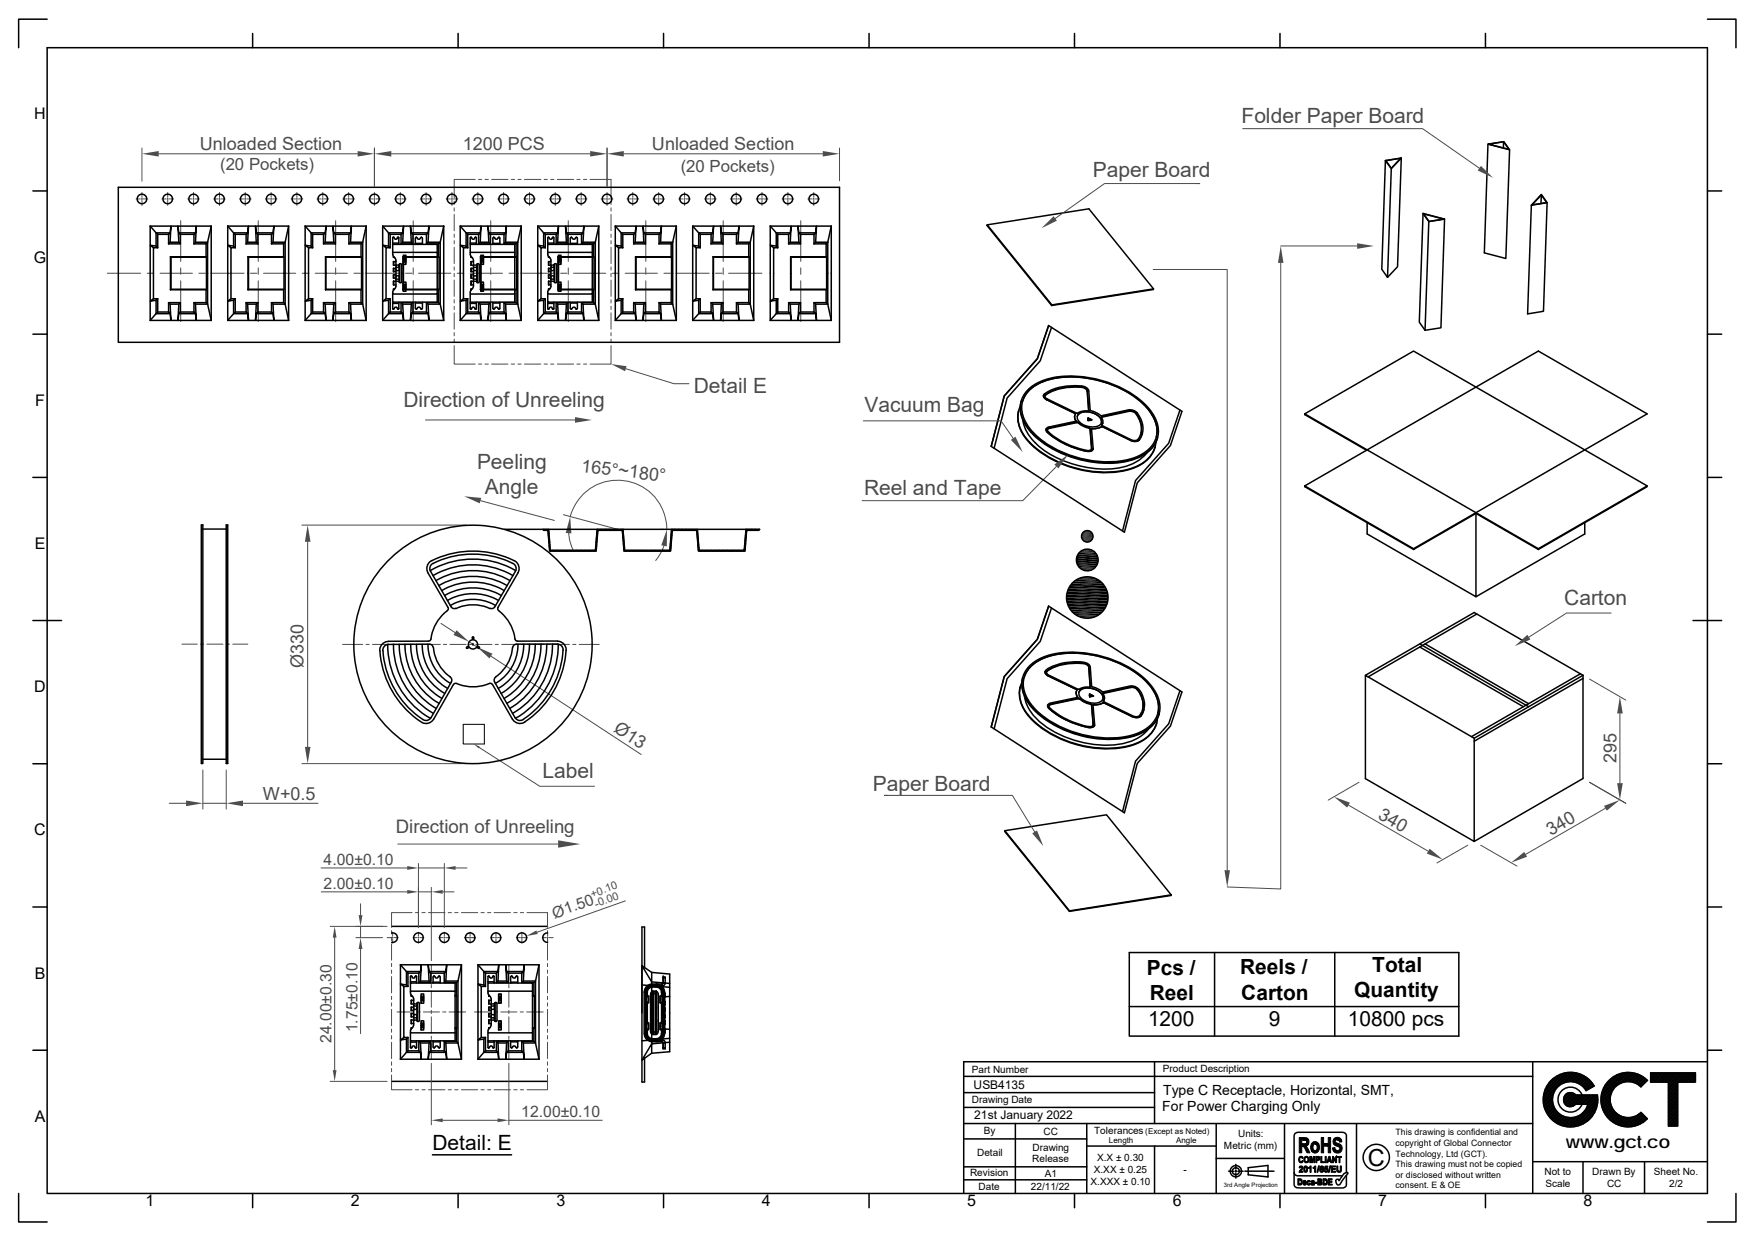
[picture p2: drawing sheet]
<svg xmlns="http://www.w3.org/2000/svg" width="297mm" height="210mm" viewBox="0 0 297 210" stroke-linecap="round" stroke-linejoin="round" font-family="sans-serif">
<defs><g id="words">
<text font-size="4" x="231.5" y="197.3">C</text>
<g font-size="3.6" fill="#4b4b4b">
<text x="210.1" y="20.8">Folder Paper Board</text>
<text x="185" y="29.9">Paper Board</text>
<text x="68.3" y="68.8">Direction of Unreeling</text>
<text x="117.4" y="66.5">Detail E</text>
<text x="146.3" y="69.8">Vacuum Bag</text>
<text x="80.7" y="79.4">Peeling</text>
<text x="82.1" y="83.6">Angle</text>
<text x="146.2" y="83.8">Reel and Tape</text>
<text x="264.8" y="102.4">Carton</text>
<text x="91.8" y="131.7">Label</text>
<text x="147.7" y="133.9">Paper Board</text>
</g>
<text font-size="3.6" x="73.2" y="194.6">Detail: E</text>
<g font-size="3.5">
<text x="194.1" y="164.9">Pcs /</text>
<text x="209.9" y="164.9">Reels /</text>
<text x="232.3" y="164.5">Total</text>
<text x="194.3" y="173.7">1200</text>
<text x="194.6" y="169.1">Reel</text>
<text x="210.1" y="169.1">Carton</text>
<text x="214.7" y="173.7">9</text>
<text x="228.1" y="173.7">10800 pcs</text>
<text x="229.2" y="168.8">Quantity</text>
</g>
<text font-size="3.2" fill="#4b4b4b" x="67" y="141">Direction of Unreeling</text>
<g font-size="3" fill="#4b4b4b">
<text x="33.8" y="25.4">Unloaded Section</text>
<text x="78.3" y="25.4">1200 PCS</text>
<text x="110.3" y="25.4">Unloaded Section</text>
<text x="98.3" y="79.9" transform="rotate(6 98.3 79.9)">165°~180°</text>
<text x="51.4" y="113" transform="rotate(-90 51.4 113)">Ø330</text>
<text x="103.7" y="123.7" transform="rotate(33 103.7 123.7)">Ø13</text>
<text x="273.6" y="129.1" transform="rotate(-90 273.6 129.1)">295</text>
<text x="44.5" y="135.3">W+0.5</text>
<text x="233.1" y="138.4" transform="rotate(30 233.1 138.4)">340</text>
<text x="262.5" y="141.4" transform="rotate(-30 262.5 141.4)">340</text>
</g>
<text font-size="3" x="265" y="194.3">www.gct.co</text>
<g font-size="2.8" fill="#4b4b4b">
<text x="37.3" y="28.7">(20 Pockets)</text>
<text x="115.2" y="29.1">(20 Pockets)</text>
</g>
<g font-size="2.7">
<text x="5.8" y="20.2">H</text>
<text x="5.7" y="44.4">G</text>
<text x="5.9" y="68.7">F</text>
<text x="5.9" y="92.9">E</text>
<text x="5.8" y="117.1">D</text>
<text x="5.8" y="141.4">C</text>
<text x="5.9" y="165.6">B</text>
<text x="5.9" y="189.8">A</text>
<text x="24.6" y="204.1">1</text>
<text x="59.4" y="204.1">2</text>
<text x="94.2" y="204.1">3</text>
<text x="128.9" y="204.1">4</text>
<text x="163.7" y="204.1">5</text>
<text x="198.5" y="204.1">6</text>
<text x="233.3" y="204.1">7</text>
<text x="268" y="204.1">8</text>
</g>
<g font-size="2.7" fill="#4b4b4b">
<text x="54.8" y="146.3">4.00±0.10</text>
<text x="54.8" y="150.4">2.00±0.10</text>
<text x="93.9" y="155.4" transform="rotate(-20 93.9 155.4)">Ø1.50</text>
<text x="56.1" y="176.5" transform="rotate(-90 56.1 176.5)">24.00±0.30</text>
<text x="60.5" y="174.7" transform="rotate(-90 60.5 174.7)">1.75±0.10</text>
<text x="88.2" y="189">12.00±0.10</text>
</g>
<g font-size="2.4">
<text x="196.8" y="185.2">Type C Receptacle, Horizontal, SMT,</text>
<text x="196.7" y="188.1">For Power Charging Only</text>
</g>
<g font-size="2">
<text x="164.8" y="184.2">USB4135</text>
<text x="164.9" y="189.3">21st January 2022</text>
</g>
<g font-size="1.9" fill="#4b4b4b">
<text x="100.2" y="151.9" transform="rotate(-20 100.2 151.9)">+0.10</text>
<text x="100.9" y="153.6" transform="rotate(-20 100.9 153.6)">-0.00</text>
</g>
<g font-size="1.7">
<text x="164.5" y="181.6">Part Number</text>
<text x="196.8" y="181.4">Product Description</text>
<text x="164.5" y="186.7">Drawing Date</text>
<text x="166.5" y="191.8">By</text>
<text x="185.2" y="191.8">Tolerances</text>
<text x="165.4" y="195.7">Detail</text>
<text x="174.7" y="196.6">Release</text>
<text x="174.8" y="194.7">Drawing</text>
<text x="176.6" y="192">CC</text>
<text x="185.7" y="196.5">X.X ± 0.30</text>
<text x="207.2" y="194.4">Metric (mm)</text>
<text x="209.5" y="192.5">Units:</text>
<text x="164.2" y="199.1">Revision</text>
<text x="165.6" y="201.3">Date</text>
<text x="174.5" y="201.3">22/11/22</text>
<text x="176.9" y="199.1">A1</text>
<text x="184.6" y="200.6">X.XXX ± 0.10</text>
<text x="185.1" y="198.6">X.XX ± 0.25</text>
<text x="200.3" y="198.5">-</text>
<text x="261.4" y="198.8">Not to</text>
<text x="261.6" y="200.8">Scale</text>
<text x="269.5" y="198.8">Drawn By</text>
<text x="272" y="200.8">CC</text>
<text x="279.9" y="198.8">Sheet No.</text>
<text x="282.5" y="200.8">2/2</text>
</g>
<g font-size="1.5">
<text x="236.2" y="193.9">copyright of Global Connector</text>
<text x="236.2" y="192.1">This drawing is confidential and</text>
<text x="236.2" y="195.7">Technology, Ltd (GCT).</text>
<text x="236.2" y="197.5">This drawing must not be copied</text>
<text x="236.2" y="201">consent. E &amp; OE</text>
<text x="236.2" y="199.2">or disclosed without written</text>
</g>
<g font-size="1.4">
<text x="193.8" y="191.8">(Except as Noted)</text>
<text x="187.7" y="193.4">Length</text>
<text x="199.1" y="193.4">Angle</text>
</g>
<text font-size="1" x="207.1" y="200.8">3rd Angle Projection</text>
</g></defs>
<g fill="none" stroke="#000" stroke-width=".25">
<path d="M234.5 27.2l1 1.3-.7 18.4-.9-1.3zM235.5 28.5l1.7-1.8-.7 18.4-1.7 1.8M237.1 26.8l-1.6 1.7-.9-1.3M240.9 36.1l-.7 18.4 1 1.4M240.9 36.1l.9 1.4-.6 18.4M240.9 36.1l3.6 1-2.7 .4M240.9 36.2l3.5 .9-2.5 .4zM244.5 37.1l-.6 18.4-2.7 .4M251.8 24.4l-.6 18.4 3.7 .9 .6-18.4M260.9 33l.9 1.3-2.5 .4zM260.9 33l-.1 1.4M261.9 34.3l-.7 18.4-2.6 .4 .6-18.4 2.7-.4-1-1.4-1.7 1.8"/>
<path d="M220.8 70l18.4-10.6 39.6 22.8-18.4 10.6v.2M220.8 70v.2l10.5 6M220.8 70l39.6 22.8M220.8 82.2l18.4 10.6M220.8 82.2l39.6-22.8 18.4 10.6-39.6 22.8M220.8 82.2v.1l18.4 10.7M239.2 92.8v.2l10.6-6.1 10.6 6.1M249.8 86.7v14.3l-18.4-10.7v-1.9M268.2 88.4v1.9l-18.4 10.7M278.8 82.3l-18.4 10.7M231.1 114.3l18.4-10.7 18.4 10.7M240.3 109l18.4 10.6"/>
<path d="M240.3 109.5l17.5 10.1M241.2 109l17.5 10.1M250 103.9l-18.5 10.6M267.5 114l-18.4 10.6M267.9 114.3v17.4l-18.4 10.7M267.9 114.8l-18.4 10.6M267.9 114.3l-18.4 10.6-18.4-10.6v17.4l18.4 10.7v-17.5M108.6 166.7l4.7 .4M109.1 163.7v-6.8h-.5v26.2h.5v-4M110.3 164.5l-1.7-1.1 1.7 2.7 3 .3M110.3 164.5l3 .3v13.2l-3 .2M110.3 164.5v13.7"/>
<path d="M113.3 176.3l-3 .3-1.7 2.8 1.7-1.2M113.3 175.7l-4.7 .4M113.3 168.6l-.8 .1v5.4l.8 .1"/>
</g>
<path d="M256.4 109.3l2.1-1.9 .5 .8z" fill="#4b4b4b"/>
<path d="M272.7 103.7h-7.5l-6.4 4.1" fill="none" stroke="#4b4b4b" stroke-width=".17"/>
<g fill="none" stroke="#000" stroke-width=".25">
<path d="M167.1 38l17.2-2.7 10.9 13.6v.1l-17.2 2.7-11-13.6zM167.1 38l10.9 13.6 17.2-2.7M172.4 69.5v.1a5.2 5.2 0 0 0 1.2 4.6 17.8 17.8 0 0 0 11.9 5.7 13.4 13.4 0 0 0 7.8-1.4 4.5 4.5 0 0 0 2.2-2.9M172.7 68.8a5 5 0 0 0 1.1 5.5 18.2 18.2 0 0 0 18 4.8 5.2 5.2 0 0 0 3.8-4.2M172.8 67.9a5.5 5.5 0 0 0 1.7 5.3 18.4 18.4 0 0 0 16.9 4.7 6 6 0 0 0 4.5-3.7v-.2M173.1 68a5.1 5.1 0 0 1 3.6-3.5 17.8 17.8 0 0 1 16 3.2 8.1 8.1 0 0 1 3.1 4.7l-.1 1.6M173.1 71.1a8.2 8.2 0 0 0 4.3 5.5 18.5 18.5 0 0 0 12.3 2.5 7.3 7.3 0 0 0 4.4-2.5M173.9 66a10.4 10.4 0 0 1 6.9-2.4 18 18 0 0 1 13.7 5.6 5 5 0 0 1 .9 6.1 7.9 7.9 0 0 1-6 2.9 18.7 18.7 0 0 1-14.9-5.1 6.2 6.2 0 0 1-1.8-4.7l.3-.9 .4-.8zM174.1 66.1a10 10 0 0 1 6.7-2.3 18 18 0 0 1 13.4 5.3 5.1 5.1 0 0 1 1.1 5.9 7.7 7.7 0 0 1-5.5 3 17.9 17.9 0 0 1-15.4-5.3 5.1 5.1 0 0 1-.9-5.8zM176.6 66.9a.82 .82 0 0 0 .6 .8l4.8 2.3M177 66.9l-.2 .1M177 66.8h-.1a.54 .54 0 0 0 .4 .7l4.9 2.4"/>
<path d="M177 66.8v.1M177.1 72.6l-.1 .1a5.2 5.2 0 0 0 2.7 2.2 15.2 15.2 0 0 0 4.5 1.5l.5-.1 .3-.3M177.1 72.6h.1M177.2 67.6h-.1a.55 .55 0 0 1-.5-.5 .55 .55 0 0 1 .4-.6 9 9 0 0 1 6.8-.9l.3 .2 .2 .3 .3 3.4M177.2 67.6l4.8 2.4M177.2 67.6v.1M177.3 73.1v.1M177.3 73.1a14 14 0 0 0 6.6 3.2M177.6 72.5l-.3 .2M177.7 72.4l-.1 .1M177.7 72.4l-.4 .1a.67 .67 0 0 0 .4 .8 13.7 13.7 0 0 0 6.5 2.9 .46 .46 0 0 0 .6-.4M181.9 70.3v.6l.2 .3"/>
<path d="M182 70h.1M182 70l-.1 .6 .2 .6M182.1 71.3l-4.6 .9a.49 .49 0 0 0-.4 .6l.2 .3M182.1 71.2v.1M182.2 71.5l.3 .1M182.3 71.4l.2 .1M182.3 71.4l-.1 .1-4.6 1M182.3 71.4l-4.6 1M182.3 70.4a1.38 1.38 0 0 1 1.5-.7 2.86 2.86 0 0 1 2.6 1.2v.6M182.5 70.2a2.76 2.76 0 0 1 3.5 .3l.3 .3 .1 .6a1.49 1.49 0 0 1-1.9 .8 2.38 2.38 0 0 1-2.2-1.4zM183 65.5l.7 .2 .3 .5M183 65.5a9.3 9.3 0 0 0-6 1.4"/>
<path d="M183.1 65.5l.6 .1 .3 .5M183.1 65.5a9.2 9.2 0 0 0-6.1 1.3M183.1 65.5h-.1M183.9 76.3v.1M184 66.1l.3 3.3M184.1 70.7l.7 .3-.6 .2zM184.1 71.1h.1M184.2 70.8v.1M184.2 70.7l-.1 .2M184.2 71.1v.1M184.2 70.9l.4 .2M184.3 72.4l.2 .2"/>
<path d="M184.3 70.8l-.1 .1M184.3 69.4l-.1 .1a3.4 3.4 0 0 0-2 .4M184.3 72.3l-.9-.3-.8-.5a2.27 2.27 0 0 0 1.7 .9M184.3 72.3l.2 .2M184.3 72.3v.1M184.5 72.5l.2 3.4M184.5 72.5l.3 3.3M184.6 69.5l.9 .3 .9 .5 4.5-.9a1.77 1.77 0 0 1 2.1 1.3 3.5 3.5 0 0 1-.2 3.7M184.6 71v.1M184.6 71h.1M184.7 72.6l.3 3.3a.82 .82 0 0 1-1.1 .4M184.8 71h.1"/>
<path d="M184.8 75.8l-.1 .2M184.8 72.5l-.1 .1M184.8 72.5h.9l.8-.3-.8 .3zM184.8 72.5h.1M185 76h.1M186.5 72.2h.1M186.5 70.6h-.1M186.5 70.5v.1M186.5 70.5h-.1a1.22 1.22 0 0 1 .1 1.3M186.5 71.8v.1M186.5 72.2l4.8 2.3M186.5 72.2l4.8 2.3a1.17 1.17 0 0 0 1.5-.1"/>
<path d="M186.6 71.6l-.1 .3M191.1 69.6h.6l.6 .4M191.1 69.5h.6l.6 .4M191.1 69.5v.1l-4.6 1M191.1 69.5l-4.6 1M191.3 74.5h.1M192.3 69.9a3.5 3.5 0 0 1 .3 4.5l-.5 .1-.6-.1-4.9-2.4-.1-.2M192.3 69.9a4.6 4.6 0 0 1 .8 3.4M192.8 74.4a1.32 1.32 0 0 1-1.5 .1M193.3 73.3l-.5 1.1M193.4 73.3h.1M172.7 116.2v.1a5.2 5.2 0 0 0 1.2 4.7 17.9 17.9 0 0 0 12.2 5.7 13 13 0 0 0 7.2-1.3 4.4 4.4 0 0 0 2.5-3.1"/>
<path d="M173 115.5a5 5 0 0 0 1.1 5.5 18.4 18.4 0 0 0 14.3 5.6 9.1 9.1 0 0 0 6.5-2.6 3.8 3.8 0 0 0 1-2.4M173.1 114.6v.1a5.2 5.2 0 0 0 1.2 4.6 17.9 17.9 0 0 0 11.2 5.7 14.2 14.2 0 0 0 8.4-1.3 4.4 4.4 0 0 0 2.3-3M173.4 117.8a7.9 7.9 0 0 0 4.1 5.4 17.7 17.7 0 0 0 13.6 2.4 6.4 6.4 0 0 0 3.3-2.3M176.9 113.6a.73 .73 0 0 0 .5 .8M176.9 113.6h.1M177.2 113.6l-.1 .1M177.2 113.5a9 9 0 0 1 6.7-1.2l.4 .4 .2 3.6a2.59 2.59 0 0 0-1.8 .3M177.2 113.5v.1M177.2 113.5a.51 .51 0 0 0 .4 .8l4.8 2.3M177.3 119.3l.1 .3 .1 .3M177.4 114.4l4.8 2.3M177.5 114.4h-.1"/>
<path d="M177.5 119.9a13.6 13.6 0 0 0 7.1 3.2 .67 .67 0 0 0 .7-.4M177.5 119.9h.1M177.9 119.1l-.4 .4M182.2 117l-.1 .4 .3 .6M182.2 116.7h.1M182.3 116.7h-.1M182.4 118h.1M182.4 117.9v.1M182.4 116.6h.3M182.5 118.2l.3 .1M182.5 118.1l-4.6 1.1M182.5 118.1l.3 .1"/>
<path d="M182.5 118.1l-4.7 1-.3 .4a6 6 0 0 0 2.8 2.1 12.6 12.6 0 0 0 4.4 1.3l.3-.3M182.6 117.1a1.4 1.4 0 0 1 1.6-.7 2.95 2.95 0 0 1 2.4 1.2l.1 .6M182.7 116.9a2.79 2.79 0 0 1 3.9 .7 .99 .99 0 0 1-1.1 1.4 2.77 2.77 0 0 1-2.9-1.5zM182.8 118.3l.8 .6 1 .3M182.8 118.3v-.1l.8 .5 1.2 .5 .2 3.4M183.3 112.3l.7 .2 .3 .4M183.3 112.2v.1a9.2 9.2 0 0 0-6.1 1.3M184.3 112.8l.2 3.4M184.5 117.5h-.1M184.5 117.5h.1M184.5 117.5l-.1 .2 .1 .1M184.5 117.5l-.1-.1 .1 .1"/>
<path d="M184.5 117.6h.1M184.5 117.5l-.1 .2M184.5 117.8l-.1 .1M184.5 117.6l.4 .2v-.1M184.5 116.1v.1M184.5 117.5l.4 .2M184.5 117.5v.1M184.6 119.2l.1 .1M184.6 119v.2M184.8 119.2l.2 3.4M184.9 117.7h.1M184.9 117.8h.1"/>
<path d="M184.9 117.8l-.5 .1M185 117.7v.1M185.1 119.3h-.1M185.1 119.2v.1M186.6 117l-.8-.5-1-.4-.3-3.3a1.38 1.38 0 0 0-1.6-.8 9.7 9.7 0 0 0-5.7 1.3l-.3 .3v.3l.4 .4 5 2.4a1.02 1.02 0 0 0 .1 1.3l-4.6 1a.49 .49 0 0 0-.4 .6 13 13 0 0 0 7.2 3.5 .55 .55 0 0 0 .7-.5l-.3-3.3 .8-.1 .9-.3M186.6 117.1l4.6-1a2 2 0 0 1 2.2 1.7 3.4 3.4 0 0 1-.3 3.3 1.31 1.31 0 0 1-1.5 .1l-4.8-2.3M186.7 118.9l-.8 .3-.8 .1M186.7 117.2l4.6-1a1.43 1.43 0 0 1 1.7 1.1 3.1 3.1 0 0 1-.3 3.9l-.4 .1-.6-.2-4.9-2.4a1.13 1.13 0 0 0-.2-1.4zM186.7 118.9h.1M186.7 117.3v.1M186.8 117.2l-.1 .1M186.8 118.6h.1"/>
<path d="M186.8 118.9l4.8 2.3M186.9 118.3l-.2 .4M191.3 116.3l.7 .1 .5 .3M191.3 116.2v.1l-4.6 1M192.5 116.7a4 4 0 0 1 .9 3.3M192.5 116.6v.1M194.3 115.6a5.5 5.5 0 0 1 1.7 5.1M185 122.6v.1M191.6 121.2h.1M193.1 121.2a1.34 1.34 0 0 1-1.5 0M193.1 121.1v.1M193.6 120l-.5 1.2"/>
<path d="M170.1 140.6l10.9 13.5 17.2-2.7v.1l-17.2 2.7-11-13.5"/>
<circle cx="184" cy="94.8" r="1.84"/>
<circle cx="184" cy="90.7" r=".97"/>
<circle cx="184" cy="101.1" r="3.5"/>
</g>
<g fill="#000">
<path d="M180.9 99.6l6.5 .5h-6.7zM180.9 99.6h6.3l.2 .5zM182.9 96.2l1.9 .2h-1.6zM183 90.7l2 .2h-1.9zM183 90.7h2v.2zM183.1 90.6l1.9 .1h-2zM183.1 90.6h1.9v.1zM183.1 90.9l1.9 .2h-1.9zM183.1 90.9h1.9v.2zM183.1 90.4l1.9 .2h-1.9zM183.1 90.4h1.9v.2zM183.1 91.1l1.8 .2h-1.7z"/>
<path d="M183.1 91.1h1.9l-.1 .2zM183.2 90.2l1.8 .2h-1.9zM183.2 90.2h1.7l.1 .2zM183.2 91.3l1.6 .1h-1.5zM183.2 91.3h1.7l-.1 .1zM183.2 93.1h1.6l.3 .2zM183.2 96.4l1.3 .1h-1zM183.2 96.4h1.6l-.3 .1zM183.3 90.1l1.6 .1h-1.7zM183.3 90.1h1.5l.1 .1zM183.3 91.4l1.3 .2h-1.2zM183.3 91.4h1.5l-.2 .2z"/>
<path d="M183.4 90l1.4 .1h-1.5zM183.4 90h1.2l.2 .1zM183.4 91.6h1.1zM183.4 91.6h1.2h-.1zM183.2 93.1l.3-.1 1.3 .1zM183.5 93h1l.3 .1zM183.5 96.5l.7 .1zM183.5 96.5h1zM183.4 90l.2-.1 1 .1zM183.6 89.9l1 .1zM183.6 91.6l.7 .1zM183.6 91.6h.9z"/>
<path d="M183.6 89.9h.9zM183.8 89.8l.7 .1zM183.8 91.7h.3zM183.8 91.7h.5zM183.2 97.7l.6-.1 1 .1zM183.8 97.6l1 .1zM183.5 93h1zM183.9 92.9l.6 .1zM183.8 89.8h.5zM183.9 89.8h.4zM180.5 101.1l7 .5h-6.9zM180.5 101.1h7.1l-.1 .5z"/>
<path d="M180.6 100.6l7 .5h-7.1zM180.6 100.6h6.9l.1 .5zM180.6 101.6l6.8 .5h-6.7zM180.6 101.6h6.9l-.1 .5zM180.7 100.1l6.8 .5h-6.9zM180.7 100.1h6.7l.1 .5zM180.7 102.1l6.5 .5h-6.3zM180.7 102.1h6.7l-.2 .5zM180.9 102.6l6 .5h-5.8zM180.9 102.6h6.3l-.3 .5zM183.2 104.5l1.1 .1zM183.2 104.5h1.6l-.5 .1z"/>
</g>
<path d="M182.8 97.7h2.5M182.9 93.2h2.2M182.9 96.3h2.2M182.8 104.5h2.5" fill="none" stroke="#000" stroke-width=".17"/>
<path d="M182.3 97.9h3.5M182.7 96.1h2.7M182.7 93.4h2.7M182.3 104.3h3.5" fill="none" stroke="#000" stroke-width=".23"/>
<path d="M182.5 93.6h3.1M182.5 95.9h3.1" fill="none" stroke="#000" stroke-width=".28"/>
<path d="M181.8 98.2h4.4M182.3 93.9h3.5M181.8 104h4.4" fill="none" stroke="#000" stroke-width=".3"/>
<path d="M182.2 94.6h3.7M182.2 94.9h3.7M182.2 94.2h3.6" fill="none" stroke="#000" stroke-width=".34"/>
<path d="M182.2 95.2h3.6M182.3 95.6h3.5" fill="none" stroke="#000" stroke-width=".32"/>
<path d="M181.5 98.5h5.1M181.5 103.7h5.1" fill="none" stroke="#000" stroke-width=".36"/>
<path d="M181.1 98.9h5.8" fill="none" stroke="#000" stroke-width=".42"/>
<path d="M180.9 99.4h6.3" fill="none" stroke="#000" stroke-width=".44"/>
<path d="M181.1 103.3h5.8" fill="none" stroke="#000" stroke-width=".4"/>
<path d="M207.2 147.2h1l-.5 2.9z" fill="#4b4b4b"/>
<path d="M195.2 45.6h12.5v101.6" fill="none" stroke="#4b4b4b" stroke-width=".17"/>
<path d="M176.3 38.6l2-2 .6 .7z" fill="#4b4b4b"/>
<path d="M202.5 31.1h.6h-16.2l-8.3 5.9" fill="none" stroke="#4b4b4b" stroke-width=".17"/>
<path d="M178.5 78.6l2.3-1.7-1.7 2.4z" fill="#4b4b4b"/>
<path d="M178.8 78.9l-5.7 5.8h-27.2" fill="none" stroke="#4b4b4b" stroke-width=".17"/>
<path d="M216.8 41.6l.4 2.9h-.9z" fill="#4b4b4b"/>
<path d="M216.8 44.5v105.9l-9.1-.3" fill="none" stroke="#4b4b4b" stroke-width=".17"/>
<path d="M229.7 41.2l2.8 .4-2.8 .5z" fill="#4b4b4b"/>
<g fill="none" stroke="#4b4b4b" stroke-width=".17">
<path d="M216.8 41.6h12.9M30.8 109h2.6M33.9 109h.6M35 109h2.7M38.3 109h.5M39.4 109h2.6M58 109h3.4M62 109h.5M63 109h2.8M66.3 109h.6M67.4 109h2.7M70.7 109h.5"/>
<path d="M71.8 109h2.7M75.1 109h.5M76.2 109h2.7M79.4 109h.6M80.5 109h2.8M83.8 109h.5M84.9 109h2.7M88.2 109h.5M89.3 109h2.7M92.6 109h.5M93.6 109h2.8M96.9 109h.6"/>
<path d="M98 109h3.4"/>
</g>
<path d="M34.1 88.8h.2v40.4h-.2zM34.3 89.5h4M38.3 88.8h.2v40.4h-.2zM173.3 114.7a5.8 5.8 0 0 1 4.6-3.7 18.1 18.1 0 0 1 16.4 4.6M174.2 112.7a10.7 10.7 0 0 1 8-2.3 17.8 17.8 0 0 1 12.6 5.6 5 5 0 0 1 .8 6 8.3 8.3 0 0 1-5.9 2.9 18.5 18.5 0 0 1-14.9-5.1 6.2 6.2 0 0 1-1.8-4.7l.2-.9 .4-.8zM174.4 112.9a10.1 10.1 0 0 1 6.7-2.4 17.7 17.7 0 0 1 13.6 5.6 5 5 0 0 1 .8 5.6 8.2 8.2 0 0 1-6.6 3.1 17.9 17.9 0 0 1-14.2-5.4 5 5 0 0 1-.9-5.8zM34.3 128.5h4M170.1 140.6l17.2-2.7 10.9 13.5" fill="none" stroke="#000" stroke-width=".25"/>
<path d="M80.2 125.9l1 .4-.2 .3z" fill="#4b4b4b"/>
<path d="M51.1 88.8h27.9M52.1 91.7v34.7M51.1 129.2h27.9M81.1 126.5l10.3 6.5h9.2" fill="none" stroke="#4b4b4b" stroke-width=".17"/>
<g fill="#4b4b4b">
<path d="M52.1 88.8l.5 2.9h-1z"/>
<path d="M51.6 126.4h1l-.5 2.8z"/>
</g>
<path d="M74.6 105.5l2.4 1.5M79.4 108.6l1.3 .9M83.1 111l25.4 16.7" fill="none" stroke="#4b4b4b" stroke-width=".17"/>
<g fill="#4b4b4b">
<path d="M77.3 106.6l2.1 2-2.6-1.2z"/>
<path d="M80.7 109.5l2.7 1.1-.6 .8z"/>
</g>
<path d="M28.6 135.9h2.9M34.3 130.3v6.6M34.3 135.9h4M38.3 130.3v6.6M41.1 135.9h12.7" fill="none" stroke="#4b4b4b" stroke-width=".17"/>
<g fill="#4b4b4b">
<path d="M31.5 135.5l2.8 .4-2.8 .5z"/>
<path d="M38.3 135.9l2.8-.4v.9z"/>
</g>
<path d="M95.4 87.1l9.1 2.5M96.2 90.2l.3 1.4 .5 1.4M96.5 87.4a8.3 8.3 0 0 1 9.1-6.1 8.3 8.3 0 0 1 7.3 8.3M111.9 89.6h.4M112.4 92.4l-.6 1.2-.8 1.2" fill="none" stroke="#4b4b4b" stroke-width=".17"/>
<g fill="#4b4b4b">
<path d="M112.9 89.6v2.8l-1-.1z"/>
<path d="M96.5 87.4l.2 2.9-.9-.1z"/>
<path d="M78.6 84l2.8 .3-.2 .9z"/>
</g>
<path d="M81.3 84.7l12.5 3.4" fill="none" stroke="#4b4b4b" stroke-width=".17"/>
<g fill="none" stroke="#000" stroke-width=".25">
<path d="M72.8 96.5a14.4 14.4 0 0 1 14.5 0M73.3 97.4a13.5 13.5 0 0 1 13.5 0M73.8 98.2a12.5 12.5 0 0 1 12.5 0M74.3 99.1a11.5 11.5 0 0 1 11.6 0M74.8 99.9a10.4 10.4 0 0 1 10.5 0M64.3 110.1a15.6 15.6 0 0 0 7.2 12.2 1.5 1.5 0 0 0 1.9-.6l3.4-5.9 .3-.2a7.8 7.8 0 0 0 5.9 0l.3 .2M64.8 110.1a15.1 15.1 0 0 0 7 11.7 .97 .97 0 0 0 1.2-.4l3.4-6M65.6 109a14.4 14.4 0 0 0 7.3 12.5M65.8 108.5a1.49 1.49 0 0 0-1.5 1.6M66.6 109a13.5 13.5 0 0 0 6.8 11.7M67.6 109a12.5 12.5 0 0 0 6.3 10.9M68.5 109a11.5 11.5 0 0 0 5.8 10"/>
<path d="M69.5 109a10.5 10.5 0 0 0 5.3 9.2M70.5 109a9.6 9.6 0 0 0 4.8 8.3M71.5 109a8.6 8.6 0 0 0 4.3 7.5M72.4 109a7.6 7.6 0 0 0 3.9 6.6M72.9 108.1l-.1 .3-.3 .1h-6.7M73.3 109.6l-.2-.4-.4-.2h-6.9a.96 .96 0 0 0-1 1.1M73.4 109.6a6.7 6.7 0 0 0 2.8 5M75.2 100.8a9.6 9.6 0 0 1 9.7 0M75.7 103.3l.2-.2-.1-.3-3.4-5.9a1.48 1.48 0 0 1 .7-2 15.8 15.8 0 0 1 14.1 .1 1.51 1.51 0 0 1 .5 1.9l-3.4 5.9-.1 .3 .2 .2M75.7 103.3a7.1 7.1 0 0 0-2.8 4.8M75.7 101.6a8.6 8.6 0 0 1 8.7 0M76.2 102.5a7.6 7.6 0 0 1 7.7 0"/>
<path d="M76.2 114.6l.3 .3-.1 .5M77.2 103a6.7 6.7 0 0 1 5.7 0M79 109.5v.2h.1M79.3 109.3l-.3 .2M80.1 108.9v.3M80.2 108.3l.3 .1 .2 .3 .1 .3v.3M80.2 107.9l-.2-.1-.1 .5a.79 .79 0 0 0-.6 1M80.2 107.9v.3M80.7 109.5a.78 .78 0 0 1-1.3 0l-.3 .2M80.7 109.5l.3 .2M80.8 109.3l.4 .2-.2 .2M83.7 102.7l-.3 .3-.4-.1"/>
<path d="M83.7 102.7l3.5-6a.94 .94 0 0 0-.4-1.4 14.8 14.8 0 0 0-13.9 .3 .95 .95 0 0 0 0 1.1l3.5 6 .3 .3 .5-.1M83.9 114.6l-.2 .3v.5l3.5 6a.97 .97 0 0 0 1.4 .3M84.4 103.3a7.1 7.1 0 0 1 2.8 4.8M86.7 109.6a6.7 6.7 0 0 1-2.8 5M87.2 108.1l.1 .3 .3 .1h6.7M87.7 109a7.6 7.6 0 0 1-3.9 6.6M88.6 109a8.6 8.6 0 0 1-4.3 7.5M89.6 109a9.6 9.6 0 0 1-4.8 8.3M90.6 109a10.6 10.6 0 0 1-5.3 9.2M91.6 109a11.5 11.5 0 0 1-5.8 10M92.5 109a12.5 12.5 0 0 1-6.2 10.9M93.5 109a13.5 13.5 0 0 1-6.8 11.7"/>
<path d="M94.3 109a.96 .96 0 0 1 1 1M94.3 109h-6.9l-.4 .2-.2 .4M94.3 108.5a1.49 1.49 0 0 1 1.5 1.6M94.5 109a14.4 14.4 0 0 1-7.3 12.5M95.3 110a15.2 15.2 0 0 1-6.8 11.7M95.8 110.1a15.7 15.7 0 0 1-7.2 12.2 1.5 1.5 0 0 1-1.9-.6l-3.3-5.9"/>
<circle cx="80.1" cy="109" r="20.2"/>
</g>
<path d="M97.3 70.6l2.9 .5-2.9 .4z" fill="#4b4b4b"/>
<path d="M72 71.1h25.3M269 132.4l6.2 3.5M271.7 136.8l-13.5 7.8M250.6 143l6.2 3.5" fill="none" stroke="#4b4b4b" stroke-width=".17"/>
<g fill="none" stroke="#000" stroke-width=".25">
<path d="M234.5 27.2l2.7-.5zM251.8 24.4l2.7-.4 1 1.3zM252 24.4l2.5-.4 .9 1.3zM254.5 24l-.1 1M85.4 89.6h43.2l-.2 .1M91.9 89.6l.1 .1h.7l.1 .2 .2 3.3h7.9l.4-3.5h4v.2M92.1 89.6h-.1M92.3 89.6l-.2 .1M92.5 89.6l-.1 .1M92.8 89.6l-.2 .1M92.9 89.7l-.2 .1M92.9 89.6l.2 3.5h7.7l.3-3.5"/>
<path d="M92.9 89.9l-.1 .1M92.9 90.1l-.1 .1M92.9 90.5l-.1 .1M92.9 90.3l-.1 .1M92.9 90.7l-.1 .1M93 90.9l-.1 .1M93 91.2l-.1 .1M93 91.4l-.1 .1M93 91.6l-.1 .1M93 91.8l-.1 .1M93.1 92.4l-.1 .1M93.1 92.2l-.2 .1"/>
<path d="M93.1 92.6l-.1 .1M93.1 93l-.1 .1M93.3 93.1l-.1 .1M93.5 93.1l-.1 .1M93.7 93.1l-.1 .1M93.9 93.1l-.1 .1M94.1 93.1l-.1 .1M94.4 93.1l-.2 .1M94.6 93.1l-.1 .1M94.8 93.1l-.1 .1M95.1 93.1l-.2 .1M95.3 93.1l-.2 .1"/>
<path d="M95.5 93.1l-.1 .1M95.7 93.1l-.1 .1M96 93.1l-.2 .1M96.2 93.1l-.1 .1M96.4 93.1l-.1 .1M96.6 93.1l-.1 .1M96.9 93.1l-.1 .1M97.1 93.1l-.1 .1M97.3 93.1l-.1 .1M97.6 93.1l-.2 .1M97.8 93.1l-.1 .1M98 93.1l-.1 .1"/>
<path d="M98.2 93.1l-.1 .1M98.5 93.1l-.2 .1M98.7 93.1l-.1 .1M98.9 93.1l-.1 .1M99.1 93.1l-.1 .1M99.4 93.1l-.1 .1M99.6 93.1l-.1 .1M99.8 93.1l-.1 .1M100.1 93.1l-.2 .1M100.3 93.1l-.1 .1M100.5 93.1l-.1 .1M100.8 93.1l-.2 .1"/>
<path d="M100.9 93.2h.1M100.9 92.9l-.1 .2M100.9 92.7l-.1 .1M101 92.4l-.2 .2M101 92.2l-.1 .1M101 91.7l-.1 .2M101 91.5l-.1 .1M101 91.2l-.1 .2M101.1 91l-.2 .1M101.1 90.7l-.1 .2M101.1 90.5l-.1 .1M101.1 90.2l-.1 .2"/>
<path d="M101.1 89.6h.1M101.2 90l-.2 .1M101.4 89.6l-.4 .3M101.6 89.6l-.2 .1M101.8 89.6l-.2 .1M102 89.6l-.1 .1M102.3 89.6l-.2 .1M102.5 89.6l-.2 .1M102.7 89.6l-.2 .1M102.9 89.6l-.1 .1M103.2 89.6l-.2 .1M103.4 89.6l-.2 .1"/>
<path d="M103.6 89.6l-.2 .1M103.8 89.6l-.1 .1M104.1 89.6l-.2 .1M104.3 89.6l-.2 .1M104.5 89.6l-.1 .1M104.8 89.6l-.2 .1M105 89.6l-.2 .1M105.2 89.6l-.2 .1M105.3 89.8l.1-.2 .3 3.5M105.5 89.8l-.2 .1M105.5 90l-.1 .1M105.5 90.2l-.1 .1"/>
<path d="M105.5 90.4l-.1 .1M105.5 90.6l-.1 .1M105.6 91l-.1 .2M105.6 90.8l-.2 .1M105.6 91.2l-.1 .2M105.6 91.4l-.1 .2M105.6 91.7l-.1 .3M105.6 92.1l-.1 .1M105.7 92.3l-.2 .1M105.7 92.5l-.1 .1M105.7 92.9l-.1 .1M105.7 92.7l-.1 .1"/>
<path d="M105.7 93.1l-.1 .1M106 93.1l-.1 .1M106.2 93.1l-.1 .1M106.4 93.1l-.1 .1M106.7 93.1l-.2 .1M106.9 93.1l-.1 .1M107.1 93.1l-.1 .1M107.3 93.1l-.1 .1M107.6 93.1l-.2 .1M107.8 93.1l-.1 .1M108 93.1l-.1 .1M108.2 93.1l-.1 .1"/>
<path d="M108.4 93.1l-.1 .1M108.6 93.1l-.1 .1M108.9 93.1l-.1 .1M109.1 93.1l-.1 .1M109.3 93.1l-.1 .1M109.6 93.1l-.2 .1M109.7 93.1v.1M110 93.1l-.1 .1M110.3 93.1l-.2 .1M110.5 93.1l-.1 .1M110.7 93.1l-.1 .1M110.9 93.1l-.1 .1"/>
<path d="M111.2 93.1l-.2 .1M111.4 93.1l-.1 .1M111.6 93.1l-.1 .1M111.8 93.1l-.1 .1M112.1 93.1l-.1 .1M112.3 93.1l-.1 .1M112.5 93.1l-.1 .1M112.8 93.1l-.2 .1M113 93.1l-.1 .1M113.2 93.1l-.1 .1M113.5 93.1l-.2 .1M113.5 92.8l-.1 .1"/>
<path d="M113.6 92.5l-.2 .2M113.6 92.3l-.2 .1M113.6 92l-.1 .2M113.6 91.6l-.1 .3M113.6 91.3l-.1 .2M113.7 91.1l-.2 .1M113.7 89.6l-.3 3.5h-7.7M113.7 90.9l-.2 .1M113.7 90.6l-.1 .1M113.7 90.3l-.1 .2M113.7 90.1l-.1 .1M113.8 89.8l-.2 .2"/>
<path d="M113.8 89.6l-.2 .1M114.1 89.6l-.2 .1M114.2 89.6l-.2 .1M114.4 89.6l-.2 .1M114.6 89.6l-.2 .1M114.9 89.6l-.2 .1M115.1 89.6l-.2 .1M115.3 89.6l-.2 .1M115.5 89.6l-.1 .1M115.8 89.6l-.2 .1M116 89.6l-.2 .1M116.2 89.6l-.2 .1"/>
<path d="M116.4 89.6l-.1 .1M116.7 89.6l-.2 .1M116.9 89.6l-.2 .1M117.1 89.6l-.2 .1M117.3 89.6l-.1 .1M117.6 89.6l-.2 .1M117.8 89.6l-.2 .1M118 89.6l.3 3.5h7.7l.3-3.5M118 89.7l-.1 .1M118.1 90.1l-.1 .1M118.1 89.9l-.2 .1M118.1 90.3l-.1 .1"/>
<path d="M118.1 90.5l-.1 .1M118.1 90.7l-.1 .1M118.2 90.9l-.2 .1M118.2 91.1l-.2 .1M118.2 91.6l-.1 .1M118.2 91.3l-.1 .1M118.2 92l-.1 .1M118.2 92.2l-.1 .1M118.3 92.4l-.1 .1M118.3 92.6l-.1 .1M118.3 92.8l-.1 .1M118.3 93l-.1 .1"/>
<path d="M118.4 93.1l-.1 .1M118.7 93.1l-.2 .1M118.9 93.1l-.1 .1M119.1 93.1l-.1 .1M119.4 93.1l-.2 .1M119.6 93.1l-.2 .1M119.8 93.1l-.1 .1M120 93.1l-.1 .1M120.3 93.1l-.2 .1M120.5 93.1l-.1 .1M120.7 93.1l-.1 .1M120.9 93.1l-.1 .1"/>
<path d="M121.2 93.1l-.1 .1M121.4 93.1l-.1 .1M121.6 93.1l-.1 .1M121.8 93.1l-.1 .1M122 93.1l-.1 .1M122.3 93.1l-.2 .1M122.5 93.1l-.1 .1M122.7 93.1l-.1 .1M123 93.1l-.2 .1M123.2 93.1l-.2 .1M123.4 93.1l-.1 .1M123.6 93.1l-.1 .1"/>
<path d="M123.9 93.1l-.2 .1M124.1 93.1l-.1 .1M124.3 93.1l-.1 .1M124.5 93.1l-.1 .1M124.8 93.1l-.1 .1M125 93.1l-.1 .1M125.2 93.1l-.1 .1M125.5 93.1l-.2 .1M125.7 93.1l-.1 .1M125.9 93.1l-.1 .1M126.1 93.2h-.1M126.1 92.9l-.1 .2"/>
<path d="M126.1 92.7l-.1 .1M126.2 92.4l-.2 .1M126.2 92.2l-.2 .1M126.2 91.9l-.2 .2M126.2 91.5l-.1 .1M126.2 91.2l-.1 .1M126.3 91l-.2 .1M126.3 90.7l-.1 .2M126.3 89.6h.1M126.3 90.5l-.1 .1M126.3 90.2l-.1 .1M126.3 90l-.1 .1"/>
<path d="M126.5 89.6l-.3 .3M126.8 89.6l-.2 .1M127 89.6l-.2 .1M127.2 89.6l-.2 .1M127.4 89.6l-.1 .1M127.7 89.6l-.2 .1M127.9 89.6l-.2 .1M128.1 89.6l-.2 .1M128.4 89.6l-.2 .1M128.4 89.7l-2 .1-.3 3.4h-7.9l-.4-3.5h-3.9l-.4 3.5h-7.9l-.3-3.3"/>
</g>
<g fill="#4b4b4b">
<path d="M271.5 136.4l2.7-1.1-2.3 1.9z"/>
<path d="M255.8 146l2.2-1.8 .5 .8z"/>
</g>
<path d="M228.2 136.2l13.5 7.8M230 132.4l-5.2 3M248.4 143l-5.2 3" fill="none" stroke="#4b4b4b" stroke-width=".17"/>
<g fill="#4b4b4b">
<path d="M225.8 134.8l2.7 1-.5 .8z"/>
<path d="M242 143.6l2.2 1.8-2.7-1z"/>
</g>
<path d="M269 114.9l6.2 3.6M269 132.4l6.2 3.5M274.2 120.7v11.8" fill="none" stroke="#4b4b4b" stroke-width=".17"/>
<g fill="#4b4b4b">
<path d="M273.7 132.5h1l-.5 2.8z"/>
<path d="M274.2 117.9l.5 2.8h-1z"/>
<path d="M174.7 141l.8-.5 1.1 2.7z"/>
</g>
<path d="M150.3 134.6h-.6h21.6l3.8 6.1" fill="none" stroke="#4b4b4b" stroke-width=".17"/>
<path d="M177.5 55.1l22.5 14.5-1.9 5.8-5.6 6.3-2.2 8.4-22.5-14.6 2.2-8.5 5.6-6.3zM178 55.4l-1.9 5.7-5.6 6.3-2.2 8.4M199.7 69.4l-1.9 5.6-5.6 6.3-2.2 8.5" fill="none" stroke="#000" stroke-width=".25"/>
<path d="M171.1 74.4l.8-.5 1.2 2.6z" fill="#4b4b4b"/>
<path d="M146.1 71.2h23.3l2.1 3" fill="none" stroke="#4b4b4b" stroke-width=".17"/>
<path d="M177.5 102.6l22.5 14.5-1.9 5.8-5.6 6.3-2.2 8.3-22.5-14.5 2.2-8.5 5.6-6.3zM178 102.9l-1.9 5.6-5.6 6.3-2.2 8.5M199.7 116.9l-1.9 5.6-5.6 6.3-2.2 8.5M191.1 161.2h55.8v14.1h-55.8zM191.1 170.3h55.8M205.6 161.2v14.1M225.9 161.2v14.1" fill="none" stroke="#000" stroke-width=".25"/>
<path d="M78.4 122.6h3.6v3.3h-3.6z" fill="none" stroke="#000" stroke-width=".17"/>
<path d="M250.7 28.1l2 2-2.6-1.3z" fill="#4b4b4b"/>
<path d="M210.3 21.8h30.5l9.6 6.7" fill="none" stroke="#4b4b4b" stroke-width=".17"/>
<path d="M94.5 142.2l3.7 .6-3.7 .6z" fill="#4b4b4b"/>
<g fill="none" stroke="#4b4b4b" stroke-width=".17">
<path d="M76.9 34v.6M76.9 35.2v.5M76.9 36.3v2.7M76.9 39.6v.6M80.4 30.4h-3.5v3.1M81 30.4h.5M82.1 30.4h.6M83.2 30.4h2.8M86.5 30.4h.6M87.7 30.4h.5M88.8 30.4h2.7M92.1 30.4h.5"/>
<path d="M93.2 30.4h.5M94.3 30.4h2.8M97.6 30.4h.6M98.8 30.4h.5M99.9 30.4h3.5v3.1M103.4 34v.6M103.4 35.2v.5M103.4 36.3v2.7M103.4 39.6v.6M76.9 40.7v.6M76.9 41.8v2.8M76.9 45.2v.5"/>
<path d="M76.9 46.3v.5M76.9 47.4v2.8M76.9 50.7v.6M76.9 51.8v.6M76.9 52.9v2.8M76.9 56.3v.5M76.9 57.4v.5M76.9 58.5v3.1h3.5M103.4 58.5v3.1h-3.5M103.4 40.7v.6M103.4 41.8v2.8M103.4 45.2v.5"/>
<path d="M103.4 46.3v.5M103.4 47.4v2.8M103.4 50.7v.6M103.4 51.8v.6M103.4 52.9v2.8M103.4 56.3v.5M103.4 57.4v.5M81 61.6h.5M82.1 61.6h.6M83.2 61.6h2.8M86.5 61.6h.6M87.7 61.6h.5"/>
<path d="M88.8 61.6h2.7M92.1 61.6h.5M93.2 61.6h.5M94.3 61.6h2.8M97.6 61.6h.6M98.8 61.6h.5M55.9 156.7h9.6M56.6 158.7v22.4M66.3 157.5v.5M66.3 158.6v.5M66.3 159.7v2.8M67.3 142.8h27.2"/>
<path d="M69.7 154.4h-3.4v2.5M70.3 154.4h.6M71.4 154.4h.6M72.5 154.4h2.8M75.9 154.4h.5M77 154.4h.5M78.1 154.4h2.8M81.4 154.4h.6M82.5 154.4h.6M83.6 154.4h2.8M87 154.4h.5M88.1 154.4h.5"/>
<path d="M89.2 154.4h3.5v2.5M92.7 157.5v.5M92.7 158.6v.5M92.7 159.7v2.8M66.3 163v.6M66.3 164.1v.6M66.3 165.2v2.8M66.3 168.6v.5M66.3 169.7v.5M66.3 170.8v2.8M66.3 174.1v.6M66.3 175.2v.6"/>
<path d="M66.3 176.3v2.8M66.3 179.7v.5M92.7 163v.6M92.7 164.1v.6M92.7 165.2v2.8M92.7 168.6v.5M92.7 169.7v.5M92.7 170.8v2.8M92.7 174.1v.6M92.7 175.2v.6M92.7 176.3v2.8M92.7 179.7v.5"/>
<path d="M55.9 183h9.6M66.3 180.8v.5M66.3 181.9v2.5h3.4M70.3 184.4h.6M71.4 184.4h.6M72.5 184.4h2.8M75.9 184.4h.5M77 184.4h.5M78.1 184.4h2.8M81.4 184.4h.6M82.5 184.4h.6M83.6 184.4h2.8"/>
<path d="M87 184.4h.5M88.1 184.4h.5M92.7 181.9v2.5h-3.5M92.7 180.8v.5"/>
</g>
<path d="M66.3 156.7h26.4M66.3 183h26.4" fill="none" stroke="#000" stroke-width=".25"/>
<g fill="#4b4b4b">
<path d="M56.3 181.1h.7l-.4 1.9z"/>
<path d="M56.6 156.7l.4 2h-.7z"/>
</g>
<g fill="none" stroke="#4b4b4b" stroke-width=".17">
<path d="M54.4 150.9h14.5M65.5 158.7h.7M66.4 158.7h.1M66.5 157.7v.7M66.5 158.6v.1M66.5 158.9v.7M66.7 158.7h.7M69.9 158.7h.7M70.7 158.7h.2M70.8 150.1v6.9M70.8 150.9h2.2M70.8 157.7v.7"/>
<path d="M70.8 158.6v.1M70.8 158.9v.7M71.1 158.7h.7M73 150.1v12.4M74.3 158.7h.7M74.9 150.9h1.9M75.1 158.7h.2M75.2 157.7v.7M75.2 158.6v.1M75.2 158.9v.7M75.4 158.7h.7M78.6 158.7h.7"/>
<path d="M79.5 158.7h.2M79.8 158.7h.7"/>
</g>
<g fill="#4b4b4b">
<path d="M73 150.9l1.9-.3v.6z"/>
<path d="M68.9 150.6l1.9 .3-1.9 .3z"/>
</g>
<g fill="none" stroke="#4b4b4b" stroke-width=".17">
<path d="M54.3 146.9h14.6M70.8 146.1v10.9M70.8 146.9h4.4M75.2 146.1v10.9M77.1 146.9h1.9M78.6 158.7h.7M79.5 158.7h.2M79.6 157.7v.7M79.6 158.6v.1M79.6 158.9v.7M79.8 158.7h.7M83 158.7h.7"/>
<path d="M83.9 158.7h.1M83.9 157.7v.7M83.9 158.6v.1M83.9 158.9v.7M84.2 158.7h.7M87.4 158.7h.7M88.2 158.7h.2M88.3 157.7v.7M88.3 158.6v.1M88.3 158.9v.7M88.6 158.7h.7M91.8 158.7h.7"/>
<path d="M92.6 158.7h.2M92.7 157.7v.7M92.7 158.6v.1M92.7 158.9v.7M92.9 158.7h.7"/>
</g>
<g fill="#4b4b4b">
<path d="M75.2 146.9l1.9-.4v.7z"/>
<path d="M68.9 146.5l1.9 .4-1.9 .3z"/>
</g>
<path d="M73 179.9v10.4M86.1 179.9v10.4M74.9 189.6h9.3M86.1 189.6h15.8" fill="none" stroke="#4b4b4b" stroke-width=".17"/>
<g fill="#4b4b4b">
<path d="M73 189.6l1.9-.4v.7z"/>
<path d="M84.2 189.2l1.9 .4-1.9 .3z"/>
</g>
<path d="M60.2 156.7h4.5M60.2 158.7h4.5M61 152.9v1.9M61 156.7v2M61 160.6v14.3" fill="none" stroke="#4b4b4b" stroke-width=".17"/>
<g fill="#4b4b4b">
<path d="M60.7 154.8h.6l-.3 1.9z"/>
<path d="M61 158.7l.3 1.9h-.6z"/>
</g>
<path d="M24 25v5.7M26.9 26h33.6M63.4 25v6.5" fill="none" stroke="#4b4b4b" stroke-width=".17"/>
<g fill="#4b4b4b">
<path d="M24 26l2.9-.4v.9z"/>
<path d="M60.5 25.6l2.9 .4-2.9 .5z"/>
</g>
<path d="M102.7 25v6.5M105.6 26h33.7M142.1 25v5.6" fill="none" stroke="#4b4b4b" stroke-width=".17"/>
<g fill="#4b4b4b">
<path d="M102.7 26l2.9-.4v.9z"/>
<path d="M139.3 25.6l2.8 .4-2.8 .5z"/>
</g>
<path d="M63.4 25v6.5M66.2 26h33.7M102.7 25v6.5" fill="none" stroke="#4b4b4b" stroke-width=".17"/>
<g fill="#4b4b4b">
<path d="M63.4 26l2.8-.4v.9z"/>
<path d="M99.9 25.6l2.8 .4-2.8 .5z"/>
<path d="M103.4 61.6l2.6 .4-.2 .8z"/>
</g>
<g fill="none" stroke="#4b4b4b" stroke-width=".17">
<path d="M23 33.7h.8M23.9 33.7h.2M24 32.6v.8M24 33.6v.1M24 33.9v.9M24.3 33.7h.7M27.4 33.7h.8M28.3 33.7h.2M28.4 32.6v.8M28.4 33.6v.1M28.4 33.9v.9M28.6 33.7h.8"/>
<path d="M30.6 37.3v6.9M31.8 33.7h.7M32.7 33.7h.2M32.8 32.6v.8M32.8 33.6v.1M32.8 33.9v.9M33 33.7h.8M36.1 33.7h.8M37.1 33.7h.1M37.1 32.6v.8M37.1 33.6v.1M37.1 33.9v.9"/>
<path d="M37.4 33.7h.7M40.5 33.7h.8M41.4 33.7h.2M41.5 32.6v.8M41.5 33.6v.1M41.5 33.9v.9M41.8 33.7h.7M43.7 37.3v6.9M44.9 33.7h.7M45.8 33.7h.2M45.9 32.6v.8M45.9 33.6v.1"/>
<path d="M45.9 33.9v.9M46.1 33.7h.8M49.3 33.7h.7M50.2 33.7h.1M50.2 32.6v.8M50.2 33.6v.1M50.2 33.9v.9M50.5 33.7h.8M53.6 33.7h.8M54.5 33.7h.2M54.6 32.6v.8M54.6 33.6v.1"/>
<path d="M54.6 33.9v.9M54.9 33.7h.7M56.8 37.3v6.9M58 33.7h.8M58.9 33.7h.2M59 32.6v.8M59 33.6v.1M59 33.9v.9M59.2 33.7h.8M62.4 33.7h.7M63.3 33.7h.2M63.4 32.6v.8"/>
<path d="M63.4 33.6v.1M63.4 33.9v.9M63.6 33.7h.8M66.8 33.7h.7M67.7 33.7h.1M67.8 32.6v.8M67.8 33.6v.1M67.8 33.9v.9M68 33.7h.7M69.9 37.3v6.9M71.1 33.7h.8M72.1 33.7h.1"/>
<path d="M72.1 32.6v.8M72.1 33.6v.1M72.1 33.9v.9M72.4 33.7h.7M75.5 33.7h.7M76.4 33.7h.2M76.5 32.6v.8M76.5 33.6v.1M76.5 33.9v.9M76.8 33.7h.7M79.9 33.7h.7M80.8 33.7h.2"/>
<path d="M80.9 32.6v.8M80.9 33.6v.1M80.9 33.9v.9M81.1 33.7h.8M83.1 37.3v6.9M84.2 33.7h.8M85.2 33.7h.1M85.2 32.6v.8M85.2 33.6v.1M85.2 33.9v.9M85.5 33.7h.8M88.6 33.7h.8"/>
<path d="M89.5 33.7h.2M89.6 32.6v.8M89.6 33.6v.1M89.6 33.9v.9M89.9 33.7h.7M93 33.7h.7M93.9 33.7h.2M94 32.6v.8M94 33.6v.1M94 33.9v.9M94.2 33.7h.8M96.2 37.3v6.9"/>
<path d="M97.4 33.7h.7M98.3 33.7h.1M98.4 32.6v.8M98.4 33.6v.1M98.4 33.9v.9M98.6 33.7h.8M101.7 33.7h.8M102.7 33.7h.1M102.7 32.6v.8M102.7 33.6v.1M102.7 33.9v.9M103 33.7h.7"/>
<path d="M106.1 33.7h.8M107 33.7h.2M107.1 32.6v.8M107.1 33.6v.1M107.1 33.9v.9M107.4 33.7h.7M109.3 37.3v6.9M110.5 33.7h.7M111.4 33.7h.2M111.5 32.6v.8M111.5 33.6v.1M111.5 33.9v.9"/>
<path d="M111.7 33.7h.8M114.9 33.7h.7M115.8 33.7h.1M115.9 32.6v.8M115.9 33.6v.1M115.9 33.9v.9M116.1 33.7h.8M119.2 33.7h.8M120.1 33.7h.2M120.2 32.6v.8M120.2 33.6v.1M120.2 33.9v.9"/>
<path d="M120.5 33.7h.7M122.4 37.3v6.9M123.6 33.7h.8M124.5 33.7h.2M124.6 32.6v.8M124.6 33.6v.1M124.6 33.9v.9M124.8 33.7h.8M18.2 46.2h5.6M24.9 46.2h1.1M27.1 46.2h5.5M30.6 45.3v1.1"/>
<path d="M30.6 47.5v6.9M33.7 46.2h1.1M35.9 46.2h5.4M42.4 46.2h1.1M43.7 45.3v1.1M43.7 47.5v6.9M44.6 46.2h5.5M51.2 46.2h1M53.3 46.2h5.5M56.8 45.3v1.1M56.8 47.5v6.9M59.9 46.2h1.1"/>
<path d="M62.1 46.2h5.4M68.6 46.2h1.1M69.9 45.3v1.1M69.9 47.5v6.9M70.8 46.2h5.5M77.4 46.2h1.1M79.6 46.2h5.4M83.1 45.3v1.1M83.1 47.5v6.9M86.1 46.2h1.1M88.3 46.2h5.5M94.9 46.2h1.1"/>
<path d="M96.2 45.3v1.1M96.2 47.5v6.9M97.1 46.2h5.4M103.6 46.2h1.1M105.8 46.2h5.5M109.3 45.3v1.1M109.3 47.5v6.9M112.4 46.2h1.1M114.6 46.2h5.4M121.1 46.2h1.1M122.4 45.3v1.1M122.4 47.5v6.9"/>
<path d="M123.3 46.2h5.7M105.9 62.4l8.2 2.5h2.5M105.9 152.4l-15 5.3M67.2 171.2h2.8M70.5 171.2h.6M71.6 171.2h2.8M73 163.3v2.7M73 166.6v.5M73 167.7v2.7M73 170.9v.6M73 172v2.8M73 175.3v.6"/>
<path d="M73 176.4v2.8M74.9 171.2h.6M76 171.2h2.8M80.3 171.2h2.8M83.7 171.2h.5M84.8 171.2h2.7M86.1 163.3v2.7M86.1 166.6v.5M86.1 167.7v2.7M86.1 170.9v.6M86.1 172v2.8M86.1 175.3v.6"/>
<path d="M86.1 176.4v2.8M88.1 171.2h.5M89.1 171.2h2.8"/>
</g>
<g fill="none" stroke="#000" stroke-width=".25">
<path d="M8 3.2h-4.8v4.9M8 8.1h281v193.8h-281zM42.8 5.7v2.4M77.5 5.7v2.4M112.3 5.7v2.4M147.1 5.7v2.4M181.9 5.7v2.4M216.6 5.7v2.4M251.4 5.7v2.4M289 3.2h4.8v4.9M5.6 32.3h2.4M20 31.7h122.1v26.2h-122.1z"/>
<path d="M25.4 38.3v15.9M25.4 38.3h10.4M25.4 38.3l1.3 1.4M26.7 39.7v2.2M26.7 39.7h1.8M28.5 39.7v1.6M28.5 39.7l.3-.3 .1-1.1-.1 2.7-.3 .3M28.8 39.4h-2.4v2.2M30.3 39.4h2.8M30.5 39.7v1.6M30.5 39.7h2.3M30.5 39.7l-.2-.3-.2-1.1 .2 2.7 .2 .3"/>
<path d="M32.8 39.7v1.6M32.8 39.7l.3-.3 .1-1.1-.1 2.7-.3 .3M35.8 38.3v15.9M35.8 38.3l-.7 2.7-.2 .3M38.5 38.3v15.9M38.5 38.3h10.4M38.5 38.3l1.3 1.4M39.8 39.7v2.2M39.8 39.7h1.9M41.7 39.7v1.6M41.7 39.7l.2-.3 .2-1.1-.2 2.7-.2 .3M41.9 39.4h-2.4v2.2"/>
<path d="M43.4 39.4h2.8M43.6 39.7v1.6M43.6 39.7h2.4M43.6 39.7l-.2-.3-.2-1.1 .2 2.7 .2 .3M46 39.7v1.6M46 39.7l.2-.3 .2-1.1-.2 2.7-.2 .3M48.9 38.3v15.9M48.9 38.3l-.6 2.7-.3 .3M51.6 38.3l1.3 1.4M51.6 38.3h10.4M51.6 38.3v15.9M52.9 39.7h1.9"/>
<path d="M52.9 39.7v2.2M54.8 39.7l.2-.3 .2-1.1-.2 2.7-.2 .3M54.8 39.7v1.6M55 39.4h-2.3v2.2M56.5 39.4h2.8M56.8 39.7l-.3-.3-.2-1.1 .2 2.7 .3 .3M56.8 39.7h2.3M56.8 39.7v1.6M59.1 39.7l.2-.3 .2-1.1-.2 2.7-.2 .3M59.1 39.7v1.6M62 38.3l-.6 2.7-.3 .3M62 38.3v15.9"/>
<path d="M64.8 38.3l1.2 1.4M64.8 38.3v15.9M64.8 38.3h10.3M66 39.7h1.9M66 39.7v2.2M67.9 39.7l.3-.3 .1-1.1-.1 2.7-.3 .3M67.9 39.7v1.6M68.2 39.4h-2.4v2.2M69.6 39.4h2.9M69.9 39.7l-.3-.3-.1-1.1 .1 2.7 .3 .3M69.9 39.7h2.3M69.9 39.7v1.6"/>
<path d="M72.2 39.7l.3-.3 .1-1.1-.1 2.7-.3 .3M72.2 39.7v1.6M75.1 38.3l-.6 2.7-.3 .3M75.1 38.3v15.9M77.9 38.3l1.3 1.4M77.9 38.3v15.9M77.9 38.3h10.3M79.2 39.7h1.8M79.2 39.7v2.2M81 39.7l.3-.3 .1-1.1-.1 2.7-.3 .3M81 39.7v1.6M81.3 39.4h-2.4v2.2"/>
<path d="M82.7 39.4h2.9M83 39.7l-.3-.3-.1-1.1 .1 2.7 .3 .3M83 39.7h2.3M83 39.7v1.6M85.3 39.7l.3-.3 .1-1.1-.1 2.7-.3 .3M85.3 39.7v1.6M88.2 38.3l-.6 2.7-.2 .3M88.2 38.3v15.9M91 38.3v15.9M91 38.3h10.3M91 38.3l1.3 1.4M92.3 39.7v2.2"/>
<path d="M92.3 39.7h1.8M94.1 39.7v1.6M94.1 39.7l.3-.3 .1-1.1-.1 2.7-.3 .3M94.4 39.4h-2.4v2.2M95.9 39.4h2.8M96.1 39.7h2.3M96.1 39.7v1.6M96.1 39.7l-.2-.3-.2-1.1 .2 2.7 .2 .3M98.4 39.7v1.6M98.4 39.7l.3-.3 .1-1.1-.1 2.7-.3 .3M101.3 38.3v15.9M101.3 38.3l-.5 2.7-.3 .3"/>
<path d="M104.1 38.3v15.9M104.1 38.3h10.4M104.1 38.3l1.3 1.4M105.4 39.7v2.2M105.4 39.7h1.9M107.3 39.7v1.6M107.3 39.7l.2-.3 .2-1.1-.2 2.7-.2 .3M107.5 39.4h-2.4v2.2M109 39.4h2.8M109.2 39.7v1.6M109.2 39.7h2.3M109.2 39.7l-.2-.3-.2-1.1 .2 2.7 .2 .3"/>
<path d="M111.5 39.7v1.6M111.5 39.7l.3-.3 .2-1.1-.2 2.7-.3 .3M114.5 38.3v15.9M114.5 38.3l-.6 2.7-.3 .3M117.2 38.3v15.9M117.2 38.3h10.4M117.2 38.3l1.3 1.4M118.5 39.7v2.2M118.5 39.7h1.9M120.4 39.7v1.6M120.4 39.7l.2-.3 .2-1.1-.2 2.7-.2 .3M120.6 39.4h-2.3v2.2"/>
<path d="M122.1 39.4h2.8M122.4 39.7v1.6M122.4 39.7l-.3-.3-.1-1.1 .1 2.7 .3 .3M122.4 39.7h2.3M124.7 39.7v1.6M124.7 39.7l.2-.3 .2-1.1-.2 2.7-.2 .3M127.6 38.3v15.9M127.6 38.3l-.6 2.7-.3 .3M289 32.3h2.4M5.6 56.5h2.4M25.4 54.2h10.4M26 50.6l-.6 .4 1-.2 .3-.2"/>
<path d="M26 41.9l-.6-.4 1 .1 .3 .3M26.4 50.8v2.3h2.4M26.7 50.6v2.2M26.7 52.8l-1.3 1.4M26.7 52.8h1.8M26.7 41.9h-.7v4.3v4.4h.7M28.5 51.2v1.6M28.5 51.2l.3 .3 .1 2.7-.1-1.1-.3-.3M28.5 51.2h2M28.5 41.3h2M28.8 51.5h1.5M28.8 41h1.5"/>
<path d="M28.9 43.4v.1M28.9 49h6M28.9 43.4v5.6M28.9 43.4h6M28.9 48.9v.1M28.9 48.9h6M28.9 43.5v5.4M28.9 43.5h6M30.3 53.1h2.8M30.5 51.2v1.6M30.5 52.8h2.3M30.5 51.2l-.2 .3-.2 2.7 .2-1.1 .2-.3"/>
<path d="M32.8 51.2v1.6M32.8 51.2l.3 .3 .1 2.7-.1-1.1-.3-.3M32.8 51.2h2.1M32.8 41.3h2.1M33.1 41h2v10.5h-2M34.9 49v2.2M34.9 43.4v5.6M34.9 51.2l.2 .3 .7 2.7M34.9 41.3v2.1M38.5 54.2h10.4M39.1 50.6l-.6 .4 1-.2 .3-.2M39.1 41.9l-.6-.4 1 .1 .3 .3"/>
<path d="M39.5 50.8v2.3h2.4M39.8 50.6v2.2M39.8 52.8h1.9M39.8 52.8l-1.3 1.4M39.8 41.9h-.7v4.3v4.4h.7M41.7 51.2v1.6M41.7 51.2l.2 .3 .2 2.7-.2-1.1-.2-.3M41.7 51.2h1.9M41.7 41.3h1.9M41.9 51.5h1.5M41.9 41h1.5M42 43.4l.1 .1"/>
<path d="M42 49h6M42 43.4v5.6M42 43.4h6M42.1 48.9l-.1 .1M42.1 48.9h6M42.1 43.5v5.4M42.1 43.5h6M43.4 53.1h2.8M43.6 51.2v1.6M43.6 52.8h2.4M43.6 51.2l-.2 .3-.2 2.7 .2-1.1 .2-.3M46 51.2v1.6"/>
<path d="M46 51.2l.2 .3 .2 2.7-.2-1.1-.2-.3M46 51.2h2M46 41.3h2M46.2 41h2.1v10.5h-2.1M48 49v2.2M48 41.3v2.1M48 43.4v5.6M48 51.2l.3 .3 .6 2.7M51.6 54.2h10.4M52.2 41.9l-.6-.4 1.1 .1 .2 .3M52.2 50.6l-.6 .4 1.1-.2 .2-.2M52.7 50.8v2.3h2.3"/>
<path d="M52.9 41.9h-.7v8.7h.7M52.9 52.8l-1.3 1.4M52.9 52.8h1.9M52.9 50.6v2.2M54.8 41.3h2M54.8 51.2l.2 .3 .2 2.7-.2-1.1-.2-.3M54.8 51.2h2M54.8 51.2v1.6M55 41h1.5M55 51.5h1.5M55.1 43.4l.1 .1M55.1 43.4v5.6"/>
<path d="M55.1 43.4h6M55.1 49h6M55.2 43.5v5.4M55.2 43.5h6M55.2 48.9l-.1 .1M55.2 48.9h6M56.5 53.1h2.8M56.8 51.2l-.3 .3-.2 2.7 .2-1.1 .3-.3M56.8 52.8h2.3M56.8 51.2v1.6M59.1 41.3h2M59.1 51.2l.2 .3 .2 2.7-.2-1.1-.2-.3"/>
<path d="M59.1 51.2v1.6M59.1 51.2h2M59.3 41h2.1v10.5h-2.1M61.1 43.4l.1 2.8-.1 2.8M61.1 41.3v2.1M61.1 51.2l.3 .3 .6 2.7M61.1 49v2.2M64.8 54.2h10.3M65.3 41.9l-.5-.4 1 .1 .2 .3M65.3 50.6l-.5 .4 1-.2 .2-.2M65.8 50.8v2.3h2.4M66 41.9h-.7v8.7h.7"/>
<path d="M66 52.8l-1.2 1.4M66 52.8h1.9M66 50.6v2.2M66.5 49.7v1.4h7.5v-1.4M66.5 42.7v-1.4h7.5v1.4M66.5 41.1h1v.2M66.5 51.3v.9l.2 .1a.31 .31 0 0 1 .2-.3 .31 .31 0 0 1 .3 .2M66.5 51.1v.2h1v-.2M66.6 43.4v.1v-.1M66.6 48.9h.2M66.6 45.4v.6v-.6h.4M66.6 46.5v.6v-.6h.4"/>
<path d="M66.6 44.3v.6v-.6h.4M66.6 49v-.1v.2M66.6 43.5h.2M66.6 48.2h.4M66.6 46h.4M66.6 47.1h.4M66.6 44.9h.4M67 48.4l-.4 .7M67 44v-.2a1.28 1.28 0 0 1-.5-1.1h7.5v7h-7.5l.1-.6M67 44.9h.6l.1-.3 .3 .2v2.9l-.3 .1-.1-.2h-.6v.8M67 44.9v.3h.6v-.3M67 45.2v2.4h-.4v.6v-.6"/>
<path d="M67 47.2h.6v.4M67 46.8l.2-.1h.2l.2 .1M67 45.6l.2 .2 .4-.2M67 44v.9M67.2 40.2a.31 .31 0 0 1-.3 .2 .31 .31 0 0 1-.2-.3l-.2 .1v1.1M67.3 40.2v-.1l.2 .1v.9M67.5 51.3v.9l-.2 .1v-.1M67.6 45.2v2M67.6 44.7h.1v3.1h-.1M67.9 41.3h2M67.9 51.2l.3 .3 .1 2.7-.1-1.1-.3-.3M67.9 51.2h2"/>
<path d="M67.9 51.2v1.6M68.2 41h1.4M68.2 51.5h1.4M68.2 43.4l.1 .1M68.2 43.4v5.6M68.2 43.4h6M68.2 49h6M68.3 48.9h.4M68.3 43.6h.4M68.3 44.4h.4M68.3 48.1h.4M68.3 48.3h.4"/>
<path d="M68.3 44.2h.4M68.3 48.7h.4M68.3 43.7h.4M68.3 43.9h.4M68.3 44h.4M68.3 48.4h.4M68.3 48.6h.4M68.3 47.7h.4v1.6h-.4zM68.3 49.3h.1M68.3 43.2h.4v1.5h-.4zM68.3 44.7h.1M68.3 43.5v5.4"/>
<path d="M68.3 43.5h6M68.3 48.9l-.1 .1M68.3 48.9h6M69.6 53.1h2.9M69.9 51.2l-.3 .3-.1 2.7 .1-1.1 .3-.3M69.9 52.8h2.3M69.9 51.2v1.6M70.3 51.1v.2h1.2v-.2M70.3 41.2h1.2v.1M70.3 40.3v1M70.3 51.3v.9M70.3 52.2l.2 .1"/>
<path d="M70.5 40.2l.3 .3h.2l.1-.2M70.5 40.2l-.2 .1M70.5 40.1h.1M70.5 52.3h.1M71.1 52.2a.4 .4 0 0 0-.6 .1M71.2 52.2l.1 .1M71.3 40.2l-.1 .1M71.3 40.2l.2 .1M71.3 40.1h.1M71.3 52.3h.1M71.5 52.2l-.2 .1M71.5 40.3v.9"/>
<path d="M71.5 51.3v.9M72.2 41.3h2M72.2 51.2l.3 .3 .1 2.7-.1-1.1-.3-.3M72.2 51.2v1.6M72.2 51.2h2M72.5 41h2v10.5h-2M74.2 43.4l.1 2.8-.1 2.8M74.2 41.3v2.1M74.2 51.2l.3 .3 .6 2.7M74.2 49v2.2M77.9 54.2h10.3M78.4 41.9l-.5-.4 1 .1 .3 .3"/>
<path d="M78.4 50.6l-.5 .4 1-.2 .3-.2M78.9 50.8v2.3h2.4M79.2 41.9h-.8v8.7h.8M79.2 52.8l-1.3 1.4M79.2 52.8h1.8M79.2 50.6v2.2M79.6 49.7v1.4h7.5v-1.4M79.6 42.7v-1.4h7.5v1.4M79.6 41.1h1v.2M79.6 51.3v.9l.2 .1v-.1M79.6 51.1v.2h1v-.2M79.7 43.4v.1l.1-.1"/>
<path d="M79.7 43.4l.4 .6M79.8 43.4l-.2-.7h7.5v7h-7.5l.2-.8-.1 .2M79.8 48.9h.1M79.8 45.4l-.1 .6v-.6h.4M79.8 46.5l-.1 .6v-.6h.4M79.8 44.3l-.1 .6v-.6h.4M79.8 43.5h.1M79.8 48.2h.3M79.8 46h.3M79.8 47.1h.3M79.8 44.9h.3M79.8 40.2v-.1l-.2 .1v1.1"/>
<path d="M79.8 40.2a.31 .31 0 0 0 .4 .2 .31 .31 0 0 0 .2-.3l.2 .1v.9M80.1 48.4l-.4 .7M80.1 44.9h.6l.1-.3 .3 .2v2.9l-.3 .1-.1-.2h-.6v.8M80.1 44.9v.3h.6v-.3M80.1 45.2v2.4h-.4v.6l.1-.6M80.1 47.2h.6v.4M80.1 46.8l.2-.1h.2l.2 .1M80.1 45.6l.2 .2 .4-.2M80.1 44v.9M80.6 51.3v.9l-.2 .1a.31 .31 0 0 0-.2-.3 .31 .31 0 0 0-.4 .2M80.7 45.2v2M80.7 44.7h.1v3.1h-.1"/>
<path d="M81 41.3h2M81 51.2l.3 .3 .1 2.7-.1-1.1-.3-.3M81 51.2h2M81 51.2v1.6M81.3 41h1.4M81.3 51.5h1.4M81.3 43.4l.1 .1M81.3 43.4v5.6M81.3 43.4h6.1M81.3 49h6.1M81.4 48.9h.4M81.4 43.6h.4"/>
<path d="M81.4 44.4h.4M81.4 48.1h.4M81.4 48.3h.4M81.4 44.2h.4M81.4 48.7h.4M81.4 43.7h.4M81.4 43.9h.4M81.4 44h.4M81.4 48.4h.4M81.4 48.6h.4M81.4 47.7h.4v1.6h-.4zM81.4 49.3h.1"/>
<path d="M81.4 43.2h.4v1.5h-.4zM81.4 44.7h.1M81.4 43.5v5.4M81.4 43.5h6M81.4 48.9l-.1 .1M81.4 48.9h6M82.7 53.1h2.9M83 51.2l-.3 .3-.1 2.7 .1-1.1 .3-.3M83 52.8h2.3M83 51.2v1.6M83.4 51.1v.2h1.2v-.2M83.4 41.2h1.2v.1"/>
<path d="M83.4 51.3v.9l.2 .1M83.6 52.3h.1M83.6 40.1h.1M83.6 40.2l-.2 .1v1M83.6 40.2l.3 .3h.2l.2-.2M84.3 52.2a.4 .4 0 0 0-.7 .1M84.3 52.2l.2 .1M84.5 40.2l-.2 .1M84.5 40.2l.1 .1v.9M84.5 40.1h.1M84.5 52.3h.1M84.6 51.3v.9l-.1 .1"/>
<path d="M85.3 41.3h2.1M85.3 51.2l.3 .3 .1 2.7-.1-1.1-.3-.3M85.3 51.2h2.1M85.3 51.2v1.6M85.6 41h2v10.5h-2M87.4 43.4v2.8v2.8M87.4 41.3v2.1M87.4 51.2l.2 .3 .6 2.7M87.4 49v2.2M91 54.2h10.3M91.6 50.6l-.6 .4 1-.2 .3-.2M91.6 41.9l-.6-.4 1 .1 .3 .3"/>
<path d="M92 50.8v2.3h2.4M92.3 50.6v2.2M92.3 41.9h-.7v8.7h.7M92.3 52.8l-1.3 1.4M92.3 52.8h1.8M92.7 49.7v1.4h7.5v-1.4M92.7 42.7v-1.4h7.5v1.4M92.7 41.1h1v.2M92.7 51.3v.9l.1 .1M92.7 51.1v.2h1v-.2M92.8 52.3h.1M92.8 40.1h.1"/>
<path d="M92.8 40.1l-.1 .1v1.1M92.8 40.1h.1a.31 .31 0 0 0 .2 .3 .31 .31 0 0 0 .4-.2M92.8 43.4v.1l.1-.1M92.9 48.9h.1M92.9 45.4l-.1 .6v-.6h.4M92.9 46.5l-.1 .6v-.6h.4M92.9 44.3l-.1 .6v-.6h.4M92.9 49l-.1-.1v.2M92.9 43.5h.1M92.9 48.2h.3M92.9 46h.3M92.9 47.1h.3"/>
<path d="M92.9 44.9h.3M93.2 44.9h.6l.1-.3 .3 .1v3l-.3 .1-.1-.2h-.6v.9l-.3 .6M93.2 44.9v.3h.6v-.3M93.2 45.2v2.4h-.4v.6l.1-.6M93.2 47.2h.6v.4M93.2 46.8l.2-.1h.2l.2 .1M93.2 45.6l.2 .2h.2l.2-.2M93.2 44.9v-1.1a1.16 1.16 0 0 1-.5-1.1h7.5v7h-7.5v-.4l.2-.2M93.5 52.2a.31 .31 0 0 0-.4-.2 .31 .31 0 0 0-.2 .3h-.1M93.5 40.2l.1-.1 .1 .1v.9M93.7 51.3v.9l-.1 .1-.1-.1M93.8 45.2v2"/>
<path d="M93.8 44.7v3.1M94.1 51.2v1.6M94.1 51.2l.3 .3 .1 2.7-.1-1.1-.3-.3M94.1 51.2h2M94.1 41.3h2M94.4 51.5h1.5M94.4 41h1.5M94.4 43.4l.1 .1M94.4 43.4v5.6M94.4 49h6.1M94.4 43.4h6.1M94.5 48.9h.5"/>
<path d="M94.5 43.6h.5M94.5 44.4h.5M94.5 48.1h.5M94.5 48.3h.5M94.5 44.2h.5M94.5 48.7h.5M94.5 43.7h.5M94.5 43.9h.5M94.5 44h.5M94.5 48.4h.5M94.5 48.6h.5M94.5 47.7h.5v1.6h-.5z"/>
<path d="M94.5 49.3h.1M94.5 43.2h.5v1.5h-.5zM94.5 44.7h.1M94.5 48.9l-.1 .1M94.5 43.5v5.4M94.5 48.9h6M94.5 43.5h6M95.9 53.1h2.8M96.1 52.8h2.3M96.1 51.2v1.6M96.1 51.2l-.2 .3-.2 2.7 .2-1.1 .2-.3M96.5 51.1v.2h1.2v-.2"/>
<path d="M96.5 41.2h1.2v.1M96.5 40.3v1M96.5 51.3v.9M96.5 52.2l.2 .1M96.7 40.2l.1 .1M96.7 40.2l-.2 .1M96.7 40.1h.1M96.7 52.3h.1M96.8 52.2l-.1 .1M96.9 52.2a.4 .4 0 0 1 .7 .1M97.6 52.3h.1M97.6 40.1h.1"/>
<path d="M97.6 40.2l-.4 .3h-.1l-.2-.2M97.6 40.2l.1 .1v.9M97.7 51.3v.9l-.1 .1M98.4 51.2v1.6M98.4 51.2l.3 .3 .1 2.7-.1-1.1-.3-.3M98.4 51.2h2.1M98.4 41.3h2.1M98.7 41h2.1v10.5h-2.1M100.5 43.4v5.6M100.5 41.3v2.1M100.5 49v2.2M100.5 51.2l.3 .3 .5 2.7"/>
<path d="M104.1 54.2h10.4M104.7 50.6l-.6 .4 1-.2 .3-.2M104.7 41.9l-.6-.4 1 .1 .3 .3M105.1 50.8v2.3h2.4M105.4 50.6v2.2M105.4 52.8h1.9M105.4 52.8l-1.3 1.4M105.4 41.9h-.7v4.3v4.4h.7M107.3 51.2v1.6M107.3 51.2l.2 .3 .2 2.7-.2-1.1-.2-.3M107.3 51.2h1.9M107.3 41.3h1.9"/>
<path d="M107.5 51.5h1.5M107.5 41h1.5M107.6 49h6M107.6 43.4l.1 .1M107.6 43.4v5.6M107.6 43.4h6M107.7 48.9l-.1 .1M107.7 48.9h6M107.7 43.5v5.4M107.7 43.5h6M109 53.1h2.8M109.2 51.2v1.6"/>
<path d="M109.2 52.8h2.3M109.2 51.2l-.2 .3-.2 2.7 .2-1.1 .2-.3M111.5 51.2v1.6M111.5 51.2l.3 .3 .2 2.7-.2-1.1-.3-.3M111.5 51.2h2.1M111.5 41.3h2.1M111.8 41h2.1v10.5h-2.1M113.6 49v2.2M113.6 51.2l.3 .3 .6 2.7M113.6 41.3v2.1M113.6 43.4v5.6M117.2 54.2h10.4"/>
<path d="M117.8 50.6l-.6 .4 1.1-.2 .2-.2M117.8 41.9l-.6-.4 1.1 .1 .2 .3M118.3 50.8v2.3h2.3M118.5 50.6v2.2M118.5 52.8l-1.3 1.4M118.5 52.8h1.9M118.5 41.9h-.7v4.3v4.4h.7M120.4 51.2v1.6M120.4 51.2l.2 .3 .2 2.7-.2-1.1-.2-.3M120.4 51.2h2M120.4 41.3h2M120.6 51.5h1.5"/>
<path d="M120.6 41h1.5M120.7 49h6M120.7 43.4v5.6M120.7 43.4l.1 .1M120.7 43.4h6M120.8 48.9h6M120.8 48.9l-.1 .1M120.8 43.5v5.4M120.8 43.5h6M122.1 53.1h2.8M122.4 51.2v1.6M122.4 51.2l-.3 .3-.1 2.7 .1-1.1 .3-.3"/>
<path d="M122.4 52.8h2.3M124.7 51.2v1.6M124.7 51.2h2M124.7 51.2l.2 .3 .2 2.7-.2-1.1-.2-.3M124.7 41.3h2M124.9 41h2.1v10.5h-2.1M126.7 49v2.2M126.7 51.2l.3 .3 .6 2.7M126.7 41.3v2.1M126.7 43.4v5.6M289 56.5h2.4M5.6 80.8h2.4"/>
<path d="M289 80.8h2.4M5.6 105h4.8M286.6 105h4.8M5.6 129.2h2.4M289 129.2h2.4M5.6 153.5h2.4M289 153.5h2.4M5.6 177.7h2.4M67.8 163.2l1.2 1.5M67.8 163.2h10.3M67.8 163.2v16M67.8 179.2h10.3"/>
<path d="M68.3 166.9l-.5-.4 1 .2 .2 .2M68.3 175.5l-.5 .5 1-.2 .2-.3M68.8 175.8v2.3h2.4M69 166.9h-.7v8.6h.7M69 164.7h1.9M69 164.7v2.2M69 177.8l-1.2 1.4M69 177.8h1.9M69 175.5v2.3M69.5 174.8v1.3h7.5v-1.3M69.5 167.7v-1.4h7.5v1.4M69.5 166.1h1v.2"/>
<path d="M69.5 176.3v1h.2a.31 .31 0 0 1 .2-.3 .31 .31 0 0 1 .4 .2M69.5 176.1v.2h1v-.2M69.6 168.4v.2v-.2M69.6 173.9h.2M69.6 170.4v.5v-.5h.4M69.6 171.5v.5v-.5h.4M69.6 169.3v.6v-.6h.4M69.6 174v-.1v.2M69.6 168.6h.2M69.6 173.2h.4M69.6 170.9h.4M69.6 172h.4"/>
<path d="M69.6 169.9h.4M70 169v-.2a1.27 1.27 0 0 1-.5-1.1h7.5v7.1h-7.5l.1-.8M70 173.4l-.4 .6M70 169v.9M70 169.9h.6l.1-.3 .3 .2v2.9l-.3 .1-.1-.2h-.6v.8M70 169.9v.3h.6v-.3M70 170.2v2.4h-.4v.6v-.6M70 172.2h.6v.4M70 171.8l.4-.1 .2 .1M70 170.6v.1a.32 .32 0 0 0 .6-.1M70.3 165.3a.31 .31 0 0 1-.4 .1 .31 .31 0 0 1-.2-.3l-.2 .1v1.1M70.3 165.3v-.2l.2 .1v.9"/>
<path d="M70.5 176.3v1h-.2v-.1M70.6 170.2v2M70.6 169.7h.1v3.1h-.1M70.9 164.7l.3-.3 .1-1.2-.1 2.8-.3 .3M70.9 166.3h2M70.9 164.7v1.6M70.9 176.2l.3 .3 .1 2.7-.1-1.1-.3-.3M70.9 176.2h2M70.9 176.2v1.6M71.2 164.4h-2.4v2.3M71.2 166h1.4M71.2 176.5h1.4"/>
<path d="M71.3 172.7h.4v1.6h-.4zM71.3 174.3h.1M71.3 168.2h.4v1.5h-.4zM71.3 169.7h.1M71.3 168.6h.4M71.3 173.9h.4M71.3 169.3h.4M71.3 173.1h.4M71.3 173.3h.4M71.3 169.2h.4M71.3 173.7h.4M71.3 168.7h.4"/>
<path d="M71.3 168.9h.4M71.3 169h.4M71.3 173.4h.4M71.3 173.6h.4M72.6 164.4h2.9M72.6 178.1h2.9M72.9 164.7l-.3-.3-.1-1.2 .1 2.8 .3 .3M72.9 164.7h2.3M72.9 164.7v1.6M72.9 176.2l-.3 .3-.1 2.7 .1-1.1 .3-.3M72.9 177.8h2.3M72.9 176.2v1.6"/>
<path d="M73.3 176.1v.2h1.2v-.2M73.3 166.2h1.2v.1M73.3 165.3v1M73.3 176.3v.9M73.3 177.2l.2 .1M73.5 165.1a.39 .39 0 0 0 .6 .2M73.5 165.1l-.2 .2M73.5 165.1h.1M73.5 177.3h.1M74.1 177.2a.41 .41 0 0 0-.6 .1M74.2 177.2l.1 .1M74.3 165.1l-.1 .2"/>
<path d="M74.3 165.1h.1M74.3 177.3h.1M74.3 165.1l.2 .2M74.5 177.2l-.2 .1M74.5 165.3v.9M74.5 176.3v.9M75.2 164.7l.3-.3 .1-1.2-.1 2.8-.3 .3M75.2 164.7v1.6M75.2 166.3h2M75.2 176.2l.3 .3 .1 2.7-.1-1.1-.3-.3M75.2 176.2v1.6M75.2 176.2h2"/>
<path d="M75.5 166h2v10.5h-2M77 168.5h.2M77 168.5h.3v2.7v2.7h-.3M77 174h.2M77.2 166.3v2.2M77.2 168.5h.1M77.2 176.2l.3 .3 .6 2.7M77.2 174v2.2M77.3 173.9l-.1 .1M78.1 163.2l-.6 2.8-.3 .3M78.1 163.2v16M80.9 163.2l1.3 1.5"/>
<path d="M80.9 163.2v16M80.9 179.2h10.3M80.9 163.2h10.3M81.4 175.5l-.5 .5 1-.2 .3-.3M81.4 166.9l-.5-.4 1 .2 .3 .2M81.9 175.8v2.3h2.4M82.2 166.9h-.8v8.6h.8M82.2 177.8l-1.3 1.4M82.2 177.8h1.8M82.2 164.7h1.8M82.2 164.7v2.2M82.2 175.5v2.3"/>
<path d="M82.6 174.8v1.3h7.5v-1.3M82.6 167.7v-1.4h7.5v1.4M82.6 166.1h1v.2M82.6 176.3v1h.2v-.1M82.6 176.1v.2h1v-.2M82.7 168.4v.2l.1-.2M82.8 173.9h.1M82.8 170.4l-.1 .5v-.5h.4M82.8 171.5l-.1 .5v-.5h.4M82.8 169.3l-.1 .6v-.6h.4M82.8 174l-.1-.1v.2M82.8 168.6h.1"/>
<path d="M82.8 173.2h.3M82.8 170.9h.3M82.8 172h.3M82.8 169.9h.3M82.8 165.3v-.2l-.2 .1v1.1M82.9 165.3l.1 .2h.2l.2-.2M82.9 177.2l.1-.2h.2l.2 .2M83.1 169v-.2a1.27 1.27 0 0 1-.5-1.1h7.5v7.1h-7.5l.2-.8M83.1 173.4l-.3 .6M83.1 169.9h.6l.1-.3 .3 .2v2.9l-.3 .1-.1-.2h-.6v.8M83.1 169.9v.3h.6v-.3M83.1 170.2v2.4h-.4v.6l.1-.6"/>
<path d="M83.1 172.2h.6v.4M83.1 171.8l.2-.1h.2l.2 .1M83.1 170.6l.2 .2h.2l.2-.2M83.1 169v.9M83.4 165.3l.1-.2 .1 .1v.9M83.6 176.3v1h-.1l-.1-.1M83.7 170.2v2M83.7 169.7h.1v3.1h-.1M84 176.2l.3 .3 .1 2.7-.1-1.1-.3-.3M84 164.7l.3-.3 .1-1.2-.1 2.8-.3 .3M84 164.7v1.6M84 176.2v1.6"/>
<path d="M84 176.2h2M84 166.3h2M84.3 164.4h-2.4v2.3M84.3 176.5h1.4M84.3 166h1.4M84.4 168.6h.4M84.4 173.9h.4M84.4 169.3h.4M84.4 173.1h.4M84.4 173.3h.4M84.4 169.2h.4M84.4 173.7h.4"/>
<path d="M84.4 168.7h.4M84.4 168.9h.4M84.4 169h.4M84.4 173.4h.4M84.4 173.6h.4M84.4 172.7h.4v1.6h-.4zM84.4 174.3h.1M84.4 168.2h.4v1.5h-.4zM84.4 169.7h.1M85.7 178.1h2.9M85.7 164.4h2.9M86 176.2l-.3 .3-.1 2.7 .1-1.1 .3-.3"/>
<path d="M86 164.7l-.3-.3-.1-1.2 .1 2.8 .3 .3M86 164.7v1.6M86 176.2v1.6M86 177.8h2.3M86 164.7h2.3M86.4 176.1v.2h1.2v-.2M86.4 166.2h1.2v.1M86.4 165.3v1M86.4 176.3v.9M86.4 177.2l.2 .1M86.6 165.1a.39 .39 0 0 0 .7 .2M86.6 165.1l-.2 .2"/>
<path d="M86.6 165.1h.1M86.6 177.3h.1M87.3 177.2a.41 .41 0 0 0-.7 .1M87.3 177.2l.2 .1M87.5 165.1l-.2 .2M87.5 165.1h.1M87.5 177.3h.1M87.5 165.1l.1 .2M87.6 177.2l-.1 .1M87.6 165.3v.9M87.6 176.3v.9M88.3 176.2l.3 .3 .1 2.7-.1-1.1-.3-.3"/>
<path d="M88.3 164.7l.3-.3 .1-1.2-.1 2.8-.3 .3M88.3 164.7v1.6M88.3 176.2v1.6M88.3 176.2h2.1M88.3 166.3h2.1M88.6 166h2v10.5h-2M90.1 174h.3M90.1 168.5h.3M90.1 168.5h.3v5.4h-.3M90.4 176.2l.2 .3 .6 2.7M90.4 166.3v2.2M90.4 174v2.2"/>
<path d="M90.4 168.5h.1M90.4 173.9v.1M91.2 163.2l-.6 2.8-.2 .3M91.2 163.2v16M195.4 179.6v10.5M259.4 179.6v22.3M289 179.6h-125.9v22.3M289 177.7h2.4M73.2 195.4h13.4M163.1 182.1h96.3M163.1 190.1h96.3M163.1 192.7h20.8"/>
<path d="M163.1 197.4h20.8M163.1 187.4h32.3M163.1 184.9h32.3M163.1 199.6h20.8M171.9 190.1v11.8M183.9 190.1v11.8M183.9 193.9h21.9M195.4 193.9v8M205.8 196h11.6M205.8 190.1v11.8M207.9 198.2h.9M209 198.2h.3"/>
<path d="M209.2 197v.8M209.2 198v.3M209.2 198.5v.8M209.5 198.2h.9M210.7 198.2h4.9M211.3 197.6l3.3-.4v1.9l-3.3-.3zM217.4 190.1v11.8M219 198.4a.69 .69 0 0 0 1 .6h7.2M226.1 199.7l.4-.2 .2 .3 .1-.3a1.9 1.9 0 0 1 1.1-1.1h.1l.1 .2-1.2 1.6a.36 .36 0 0 1-.6 .2zM227.9 198.4v-5.2a1.98 1.98 0 0 0-.3-1.5l-.6-.1h-6.3a1.77 1.77 0 0 0-1.6 .3l-.1 8.5a.68 .68 0 0 0 .9 .6h7.5l.5-.4v-1.8M229.6 190.1v11.8M259.4 196.6h29.6"/>
<path d="M262.8 185.9l-1.4 1.4M262.8 186.1l-1.4 1.4M262.8 186.4l-1.3 1.3M262.8 185.7l-1.5 1.4M262.8 186.6l-1.2 1.2M262.8 185.4l-1.5 1.5M262.8 186.8l-1.2 1.2M262.9 187l-1.2 1.2M263 185l-1.8 1.7M263 182.4l-.8 .8M263 187.1l-1.2 1.2M263 187.3l-1.1 1.2"/>
<path d="M263.1 187.5l-1.1 1.1M263.1 184.6l-1.9 1.9M263.2 187.6l-1.1 1.2M263.3 187.8l-1.2 1.1M263.4 187.9l-1.1 1.1M263.5 188l-1.1 1.2M263.6 188.2l-1.1 1.1M263.6 182l-1.9 1.9M263.7 188.3l-1.1 1.1M263.8 188.4l-1.1 1.1M264 188.5l-1.2 1.1M264.1 181.8l-2.6 2.5"/>
<path d="M264.1 188.6l-1.1 1.1M264.2 188.7l-1.1 1.1M264.4 188.8l-1.2 1.1M264.5 181.7l-3.1 3M264.6 188.8l-1.2 1.2M264.7 188.9l-1.2 1.2M264.8 181.6l-3.5 3.4M264.9 189l-1.2 1.2M265.1 181.5l-3.8 3.8M265.1 189l-1.2 1.3M265.3 189.1l-1.3 1.2M265.3 181.5l-4.1 4.1"/>
<path d="M265.4 184.9l-.7 .8M265.5 189.1l-1.3 1.3M265.6 181.4l-4.4 4.4M265.7 189.1l-1.3 1.3M265.7 184.9l-1.1 1.1M265.8 181.4l-4.6 4.7M265.9 184.9l-1.3 1.3M265.9 189.1l-1.4 1.4M266.1 181.4l-4.9 4.9M266.1 184.9l-1.5 1.5M266.2 189.1l-1.5 1.4M266.3 181.5l-1.9 1.9"/>
<path d="M266.3 185l-1.6 1.6M266.5 185l-1.7 1.7M266.5 189l-1.6 1.6M266.5 181.5l-1.7 1.7M266.6 185.2l-1.7 1.6M266.7 186.8a1.26 1.26 0 0 1-1.7 .1 1.19 1.19 0 0 1-.3-1.3 1.19 1.19 0 0 1 1.2-.7l.8 .4h3.7a4.6 4.6 0 0 1-5.7 5.2 4.6 4.6 0 0 1-2.6-7.2 4.6 4.6 0 0 1 7.7 .5l-1.3 .7a3.1 3.1 0 0 0-4.8-.6 3.1 3.1 0 0 0 .6 4.8 3.1 3.1 0 0 0 4.5-1.9h-2.1M266.7 181.5l-1.6 1.6M266.7 185.3l-1.7 1.7M266.8 188.9l-1.7 1.7M266.9 181.6l-1.5 1.4M267 185.3l-1.8 1.8M267.1 181.6l-1.4 1.4"/>
<path d="M267.2 185.3l-1.9 1.9M267.2 188.8l-1.9 1.9M267.3 181.7l-1.4 1.3M267.4 185.3l-1.9 1.9M267.4 181.7l-1.3 1.3M267.6 181.8l-1.3 1.3M267.7 185.3l-2 2M267.8 181.9l-1.3 1.2M267.8 185.3a2.12 2.12 0 0 0-3.3-.9 2.12 2.12 0 0 0 0 3.3 2.12 2.12 0 0 0 3.3-.9M267.9 185.3l-2 2M267.9 196.6v5.3M267.9 182l-1.2 1.1"/>
<path d="M268.1 182l-1.2 1.2M268.1 185.3l-1.9 1.9M268.2 182.1l-1.1 1.2M268.4 185.3l-1.6 1.5M268.4 182.2l-1.2 1.2M268.5 182.3l-1.1 1.1M268.6 185.3l-1.6 1.5M268.6 182.4l-1.1 1.1M268.8 182.5l-1.1 1.1M268.8 185.3l-1.5 1.5M268.9 182.6l-1.1 1.1M269 182.7l-1.1 1.1"/>
<path d="M269.1 185.3l-1.6 1.5M269.1 182.8l-1.1 1.2M269.3 183l-1.2 1.1M269.3 185.3l-1.6 1.5M269.4 183.1l-1.2 1.1M269.5 183.2l-1.1 1.1M269.5 188.8l-.9 1M269.5 185.3l-1.5 1.5M269.6 183.4l-1.2 1.1M269.7 183.5l-.9 .8M269.7 183.6l-.3 .4M269.8 185.3l-1.6 1.5"/>
<path d="M269.9 188.2l-2 2M270 185.3l-1.6 1.5M270.1 187.8l-2.6 2.6M270.2 187.4l-3 3.1M270.2 185.3l-1.5 1.5M270.3 187.1l-3.5 3.5M270.4 185.4l-1.7 1.7M270.4 186.8l-3.8 3.8M270.4 185.6l-1.9 1.9M270.4 185.8l-4.8 4.9M270.4 186.3l-4.4 4.4M270.4 186.5l-4.1 4.2"/>
<path d="M270.4 186l-4.6 4.7M272.5 186.1l-1.3 1.3M272.5 185.8l-1.4 1.4M272.5 186.3l-1.3 1.3M272.6 185.5l-1.5 1.5M272.6 186.5l-1.3 1.3M272.6 186.7l-1.2 1.2M272.6 185.2l-1.6 1.6M272.6 186.9l-1.2 1.2M272.7 187.1l-1.2 1.1M272.8 187.2l-1.2 1.2M272.8 184.9l-1.8 1.7"/>
<path d="M272.8 187.4l-1.1 1.1M272.9 187.5l-1.1 1.2M273 187.7l-1.1 1.1M273 184.4l-2 2M273.1 187.8l-1.1 1.2M273.2 182.1l-1.5 1.5M273.2 188l-1.1 1.1M273.3 188.1l-1.1 1.1M273.4 188.2l-1.1 1.1M273.6 188.3l-1.2 1.1M273.7 181.8l-2.3 2.3M273.7 188.4l-1.1 1.2"/>
<path d="M273.8 188.5l-1.1 1.2M274 188.6l-1.2 1.2M274.1 181.7l-2.9 2.8M274.1 188.7l-1.1 1.2M274.3 188.8l-1.2 1.2M274.4 181.6l-3.3 3.3M274.4 188.9l-1.1 1.1M274.6 188.9l-1.2 1.2M274.7 181.5l-3.7 3.7M274.8 189l-1.2 1.2M275 189l-1.3 1.3M275 181.5l-4 4"/>
<path d="M275.2 189.1l-1.3 1.3M275.3 181.4l-4.3 4.3M275.4 189.1l-1.3 1.3M275.5 181.4l-4.5 4.6M275.6 189.1l-1.4 1.4M275.7 181.4l-4.7 4.8M275.9 189.1l-1.5 1.4M275.9 181.5l-2 2M276.1 189l-1.5 1.6M276.2 181.5l-1.8 1.7M276.4 181.5l-1.6 1.6M276.4 189l-1.6 1.6"/>
<path d="M276.6 181.6l-1.5 1.5M276.8 181.6l-1.5 1.4M276.8 188.8l-1.8 1.8M276.9 181.7l-1.3 1.3M277.1 181.7l-1.3 1.3M277.3 181.8l-1.3 1.2M277.4 188.5l-2.2 2.2M277.5 181.8l-1.3 1.3M277.6 181.9l-1.2 1.2M277.8 182l-1.2 1.2M277.8 188.3l-2.3 2.4M277.9 182.1l-1.1 1.1"/>
<path d="M277.9 188.4l-2.2 2.3M278.1 188.5l-2.2 2.2M278.1 182.2l-1.2 1.1M278.2 188.7l-2 1.9M278.2 182.3l-1.1 1.1M278.3 188.8l-1.8 1.8M278.3 182.4l-1.1 1.1M278.3 196.6v5.3M278.4 188.9l-1.6 1.6M278.5 182.5l-1.1 1.1M278.5 189l-1.4 1.4M278.6 182.6l-1.1 1.1"/>
<path d="M278.6 189.1l-1.1 1.1M278.7 182.7l-1.1 1.1M278.8 189.2l-.7 .7M278.8 182.8a4.6 4.6 0 0 0-6.5 0 4.6 4.6 0 0 0 0 6.5 4.6 4.6 0 0 0 6.5 0M278.8 182.8l-1.1 1.1a3.1 3.1 0 0 0-4.3 0 3.1 3.1 0 0 0 0 4.3 3.1 3.1 0 0 0 4.3 0l1.1 1.1M279.4 181.5h7.6v1.6h-3v7.4h-1.6v-7.4h-3zM279.4 181.5v.1M279.6 181.5l-.2 .3M279.9 181.5l-.5 .5M280.1 181.5l-.7 .8M280.4 181.5l-1 1M280.6 181.5l-1.2 1.2"/>
<path d="M280.8 181.5l-1.4 1.5M281.1 181.5l-1.6 1.6M281.3 181.5l-1.6 1.6M281.5 181.5l-1.5 1.6M281.8 181.5l-1.6 1.6M282 181.5l-1.6 1.6M282.2 181.5l-1.5 1.6M282.5 181.5l-1.6 1.6M282.7 181.5l-1.6 1.6M282.9 181.5l-1.5 1.6M283.2 181.5l-1.6 1.6M283.4 181.5l-1.6 1.6"/>
<path d="M283.7 181.5l-1.6 1.6M283.9 181.5l-1.6 1.6M284 190l-.6 .5M284 189.7l-.9 .8M284 189.5l-1.1 1M284 189.2l-1.3 1.3M284 189l-1.6 1.5M284 190.4l-.2 .1M284 190.2l-.4 .3M284 183.4l-1.6 1.5M284 183.6l-1.6 1.6M284 183.8l-1.6 1.6"/>
<path d="M284 184.1l-1.6 1.5M284 184.3l-1.6 1.6M284 184.5l-1.6 1.6M284 184.8l-1.6 1.5M284 185l-1.6 1.6M284 185.2l-1.6 1.6M284 185.5l-1.6 1.6M284 185.7l-1.6 1.6M284 186l-1.6 1.5M284 186.2l-1.6 1.6M284 186.4l-1.6 1.6M284 186.7l-1.6 1.5"/>
<path d="M284 186.9l-1.6 1.6M284 187.1l-1.6 1.6M284 187.4l-1.6 1.5M284 187.6l-1.6 1.6M284 187.8l-1.6 1.6M284 188.1l-1.6 1.5M284 188.3l-1.6 1.6M284 188.5l-1.6 1.6M284 188.8l-1.6 1.5M284.1 181.5l-1.7 1.8M284.4 181.5l-2 2M284.6 181.5l-2.2 2.3"/>
<path d="M284.8 181.5l-2.4 2.5M285.1 181.5l-2.7 2.7M285.3 181.5l-2.9 3M285.5 181.5l-3.1 3.2M285.8 181.5l-1.6 1.6M286 181.5l-1.6 1.6M286.2 181.5l-1.5 1.6M286.5 181.5l-1.6 1.6M286.7 181.5l-1.6 1.6M287 181.8l-1.4 1.3M287 181.5l-1.6 1.6M287 183l-.2 .1"/>
<path d="M287 182.7l-.4 .4M287 182.5l-.7 .6M287 182.2l-.9 .9M287 182l-1.1 1.1M3.2 201.9v4.9h4.8M42.8 201.9v2.5M77.5 201.9v2.5M112.3 201.9v2.5M147.1 201.9v2.5M181.9 201.9v2.5M216.6 201.9v2.5M251.4 201.9v2.5"/>
<path d="M293.8 201.9v4.9h-4.8"/>
<circle cx="24" cy="33.7" r=".81"/>
<circle cx="28.4" cy="33.7" r=".81"/>
<circle cx="32.8" cy="33.7" r=".81"/>
<circle cx="37.1" cy="33.7" r=".81"/>
<circle cx="41.5" cy="33.7" r=".81"/>
<circle cx="45.9" cy="33.7" r=".81"/>
<circle cx="50.2" cy="33.7" r=".81"/>
<circle cx="54.6" cy="33.7" r=".81"/>
<circle cx="59" cy="33.7" r=".81"/>
<circle cx="63.4" cy="33.7" r=".81"/>
<circle cx="67.8" cy="33.7" r=".81"/>
<circle cx="72.1" cy="33.7" r=".81"/>
<circle cx="76.5" cy="33.7" r=".81"/>
<circle cx="80.9" cy="33.7" r=".81"/>
<circle cx="85.2" cy="33.7" r=".81"/>
<circle cx="89.6" cy="33.7" r=".81"/>
<circle cx="94" cy="33.7" r=".81"/>
<circle cx="98.4" cy="33.7" r=".81"/>
<circle cx="102.7" cy="33.7" r=".81"/>
<circle cx="107.1" cy="33.7" r=".81"/>
<circle cx="111.5" cy="33.7" r=".81"/>
<circle cx="115.9" cy="33.7" r=".81"/>
<circle cx="120.2" cy="33.7" r=".81"/>
<circle cx="124.6" cy="33.7" r=".81"/>
<circle cx="88.3" cy="158.6" r=".81"/>
<circle cx="209.2" cy="198.2" r=".96"/>
<circle cx="209.2" cy="198.2" r=".59"/>
<circle cx="232.9" cy="195.8" r="2.22"/>
</g>
<g fill="#000" stroke="#000" stroke-width=".17">
<path d="M219.9 197.4h.3l-.1 .2h-.2z" fill-rule="evenodd"/>
<path d="M219.7 199.4l.5 .1 .1 .1h-.4v.7l.4 .1-.1 .1h-.5z" fill-rule="evenodd"/>
<path d="M220 195.7h.3l.2 .1-.4 .1-.1 .2 .1 .4 .4 .1-.2 .2-.3-.1-.2-.3v-.4z" fill-rule="evenodd"/>
<path d="M220 197.4a.35 .35 0 0 1 .5 0 .35 .35 0 0 1-.1 .5l-.2 .3h.3v.2h-.6l.1-.4a.44 .44 0 0 0 .3-.6z" fill-rule="evenodd"/>
<path d="M219.9 199.6h.4l.1 .1-.1 .7-.4-.1h.2a.43 .43 0 0 0 0-.6z" fill-rule="evenodd"/>
<path d="M220.2 196.6l.2-.3 .2 .1-.1 .2z" fill-rule="evenodd"/>
<path d="M220.2 195.8h.3l.1 .2h-.2z" fill-rule="evenodd"/>
<path d="M220.6 199.9h.2l-.1 .2h.4v.1h-.4l.1 .2h.3l-.1 .1h-.3l-.1-.1z" fill-rule="evenodd"/>
<path d="M219.9 192.5h1.3l.3 .4h-1.2v.7h1.1l-.3 .4h-.8v1.1h-.4z" fill-rule="evenodd"/>
<path d="M220.7 195.9l.4-.1a.38 .38 0 0 0-.2 .4 .38 .38 0 0 0 .2 .4h.3l-.2 .2-.3-.1-.2-.4z" fill-rule="evenodd"/>
<path d="M220.6 199.8h.4l.1 .3h-.4h.2v-.1l-.3-.1z" fill-rule="evenodd"/>
<path d="M220.8 197.4l.3-.1 .1 .1-.3 .1v.6l.3 .1-.1 .2-.3-.1-.1-.2z" fill-rule="evenodd"/>
<path d="M220.4 194h.7l.6 1.1h-.5l-.5-1z" fill-rule="evenodd"/>
<path d="M220.8 195.8a.5 .5 0 0 1 .7 0 .5 .5 0 0 1 0 .7l-.4 .1 .2-.2v-.4l-.1-.1z" fill-rule="evenodd"/>
<path d="M221 197.4l.3 .1-.1 .7h-.2l.1-.2v-.4z" fill-rule="evenodd"/>
<path d="M221.3 199.9h.2l-.1 .1v.3l.4 .1-.1 .1h-.3l-.1-.1z" fill-rule="evenodd"/>
<path d="M220.6 192.9h.9v.1l-.1 .6h-1.1h.5a.34 .34 0 0 0 .3-.3 .34 .34 0 0 0-.2-.4z" fill-rule="evenodd"/>
<path d="M221.5 197.5l.2 .1-.2 .1z" fill-rule="evenodd"/>
<path d="M221.3 199.8l.3-.1 .2 .3-.5-.1z" fill-rule="evenodd"/>
<path d="M221.5 197.5l.4-.2v1.1h-.2v-.8z" fill-rule="evenodd"/>
<path d="M221.7 195.7h.3l-.2 1h-.1z" fill-rule="evenodd"/>
<path d="M222 195.7l.1 .7-.1 .3-.2-.8z" fill-rule="evenodd"/>
<path d="M222 199.8l.3-.1 .1 .2h-.3v.1l-.2-.1z" fill-rule="evenodd"/>
<path d="M222.2 197.5l.3 .1-.3 .1z" fill-rule="evenodd"/>
<path d="M222.2 199.9h.2l.1 .5h-.3l.1-.2-.3-.1 .3-.1z" fill-rule="evenodd"/>
<path d="M222.3 195.7h.2l-.1 .2-.2 .8h-.2z" fill-rule="evenodd"/>
<path d="M222.5 195.7v1h-.1v-.8z" fill-rule="evenodd"/>
<path d="M222 193.4a.67 .67 0 0 1 1.2 .1l-.6 .1a.61 .61 0 0 0-.4 .5 .61 .61 0 0 0 .4 .6h-.6l-.2-.7z" fill-rule="evenodd"/>
<path d="M222.2 197.5l.5-.2v1.1h-.2v-.8z" fill-rule="evenodd"/>
<path d="M223.2 197.3h.1l-.2 1.1h-.2z" fill-rule="evenodd"/>
<path d="M222.7 195.7h.5l.2 .1h-.5v.4h.5l-.2 .1h-.3v.4h-.2z" fill-rule="evenodd"/>
<path d="M222.6 193.6l.6-.1a.92 .92 0 0 1 0 1.1 .92 .92 0 0 1-1 .4l-.2-.3h.6a.63 .63 0 0 0 .3-.6 .63 .63 0 0 0-.3-.5z" fill-rule="evenodd"/>
<path d="M223 195.8h.4v.4h-.5l.3-.1-.1-.2z" fill-rule="evenodd"/>
<path d="M223 199.4l.6 .1 .1 .1h-.5v.3h.5h-.1l.1 .2h-.5v.2h.6l-.2 .2h-.6z" fill-rule="evenodd"/>
<path d="M223.3 199.6h.4v.3h-.5l.3-.1v-.2z" fill-rule="evenodd"/>
<path d="M223.5 195.7h.2v.9h.5v.1h-.7z" fill-rule="evenodd"/>
<path d="M223.6 197.7h.3h-.3z" fill-rule="evenodd"/>
<path d="M223.5 197.4l.3-.1 .2 .1-.4 .1v.2l.4 .1-.4 .1v.2l.1 .1h-.3v-.1z" fill-rule="evenodd"/>
<path d="M223.7 197.8h.3a.34 .34 0 0 1 0 .4 .34 .34 0 0 1-.5 .1l-.1-.1 .4-.1z" fill-rule="evenodd"/>
<path d="M223.7 197.4h.3v.1z" fill-rule="evenodd"/>
<path d="M223.6 192.5h.4v1l.8 .4h-.8v1.2h-.4z" fill-rule="evenodd"/>
<path d="M223.9 199.4l.5 .1 .2 .1h-.5v.7l.5 .1-.1 .1h-.6z" fill-rule="evenodd"/>
<path d="M224.3 195.7h.2v1h-.2z" fill-rule="evenodd"/>
<path d="M224.1 198.1l.6 .1-.4 .2z" fill-rule="evenodd"/>
<path d="M224.4 197.7h.2z" fill-rule="evenodd"/>
<path d="M224.2 199.6h.4v.8l-.5-.1h.3l.1-.2v-.4z" fill-rule="evenodd"/>
<path d="M224.5 197.8h.2v.4h-.2l.1-.1z" fill-rule="evenodd"/>
<path d="M224.3 197.3h.4v.2h-.3v.2l.3 .1-.5 .1z" fill-rule="evenodd"/>
<path d="M225.1 197.3h.1l-.2 1.1h-.2z" fill-rule="evenodd"/>
<path d="M224.9 195.7h.2l-.2 .6 .3 .2h-.4l-.1 .2h-.1z" fill-rule="evenodd"/>
<path d="M225.1 195.7l.3 1h-.2v-.2l-.3-.2h.2l-.1-.4z" fill-rule="evenodd"/>
<path d="M224.8 192.5h.4v2.6h-.4v-1.2l-.8-.4h.8z" fill-rule="evenodd"/>
<path d="M224.8 199.4h.7v.2h-.5v.3h.4v.2h-.4v.2h.5v.2h-.7z" fill-rule="evenodd"/>
<path d="M225.5 195.7h.2v1h-.2z" fill-rule="evenodd"/>
<path d="M225.7 195.7l.4 .7v.3l-.4-.7z" fill-rule="evenodd"/>
<path d="M225.5 194.2h.4l.1 .3 .4 .2h-.7z" fill-rule="evenodd"/>
<path d="M225.3 197.3h.8v.1h-.6v.3h.5v.2h-.5v.3h.6v.2h-.8z" fill-rule="evenodd"/>
<path d="M226.1 195.7v1h.1v-1z" fill-rule="evenodd"/>
<path d="M225.7 192.8a.79 .79 0 0 1 1.3 .1h-.7a.28 .28 0 0 0-.3 .3 .28 .28 0 0 0 .3 .2 .82 .82 0 0 1 .8 1.2 .82 .82 0 0 1-1.4 .1h.7a.38 .38 0 0 0 .4-.5 .38 .38 0 0 0-.5-.3l-.3-.1a.77 .77 0 0 1-.3-1z" fill-rule="evenodd"/>
<path d="M226.3 197.3h.1l.1 .8 .2 .1h-.4z" fill-rule="evenodd"/>
<path d="M226.3 192.9h.7l.1 .3h-.4l-.2-.3z" fill-rule="evenodd"/>
<path d="M226.8 197.3h.2v.8a.42 .42 0 0 1-.6 .2l-.1-.1 .5-.1z" fill-rule="evenodd"/>
<path d="M226.4 195.7h.7v.1h-.3v.9h-.2v-.9h-.2z" fill-rule="evenodd"/>
<path d="M220.9 200.3l.2 .1h-.3z" fill-rule="evenodd"/>
<path d="M221.7 200.2l.1 .1v.1h-.3z" fill-rule="evenodd"/>
<path d="M221.9 200.4l.4 .1h-.2z" fill-rule="evenodd"/>
<path d="M221.9 200.2h.4h-.2v.2h.4v.1l-.6-.1z" fill-rule="evenodd"/>
<path d="M222.6 200h.3v.2h-.3z" fill-rule="evenodd"/>
<path d="M223.4 200.1h.3l.1 .2h-.6h.4l-.1-.2z" fill-rule="evenodd"/>
</g>
<path d="M89.1 158.4l1.7-1 .2 .6z" fill="#4b4b4b"/>
<g fill="none" stroke="#4b4b4b" stroke-width=".17">
<path d="M128 33.7h.7M128.9 33.7h.2M129 32.6v.8M129 33.6v.1M129 33.9v.9M129.2 33.7h.8M132.4 33.7h.7M133.3 33.7h.1M133.3 32.6v.8M133.3 33.6v.1M133.3 33.9v.9M133.6 33.7h.7"/>
<path d="M135.5 37.3v6.9M136.7 33.7h.8M137.6 33.7h.2M137.7 32.6v.8M137.7 33.6v.1M137.7 33.9v.9M138 33.7h.7M135.5 45.3v1.1M135.5 47.5v6.9M88.2 158.7h.2M88.3 158.6v.1"/>
</g>
<g fill="none" stroke="#000" stroke-width=".25">
<path d="M130.4 38.3v15.9M130.4 38.3h10.3M130.4 38.3l1.2 1.4M131.6 39.7v2.2M131.6 39.7h1.9M133.5 39.7v1.6M133.5 39.7l.3-.3 .1-1.1-.1 2.7-.3 .3M133.8 39.4h-2.4v2.2M135.2 39.4h2.8M135.5 39.7v1.6M135.5 39.7l-.3-.3-.1-1.1 .1 2.7 .3 .3M135.5 39.7h2.3"/>
<path d="M137.8 39.7v1.6M137.8 39.7l.2-.3 .2-1.1-.2 2.7-.2 .3M140.7 38.3v15.9M140.7 38.3l-.6 2.7-.3 .3M130.4 54.2h10.3M130.9 50.6l-.5 .4 1-.2 .2-.2M130.9 41.9l-.5-.4 1 .1 .2 .3M131.4 50.8v2.3h2.4M131.6 50.6v2.2M131.6 52.8l-1.2 1.4M131.6 52.8h1.9M131.6 41.9h-.7v4.3v4.4h.7"/>
<path d="M133.5 51.2v1.6M133.5 51.2l.3 .3 .1 2.7-.1-1.1-.3-.3M133.5 51.2h2M133.5 41.3h2M133.8 51.5h1.4M133.8 41h1.4M133.8 49h6M133.8 43.4v5.6M133.8 43.4l.1 .1M133.8 43.4h6M133.9 48.9h6M133.9 48.9l-.1 .1"/>
<path d="M133.9 43.5v5.4M133.9 43.5h6M135.2 53.1h2.8M135.5 51.2v1.6M135.5 51.2l-.3 .3-.1 2.7 .1-1.1 .3-.3M135.5 52.8h2.3M137.8 51.2v1.6M137.8 51.2h2M137.8 51.2l.2 .3 .2 2.7-.2-1.1-.2-.3M137.8 41.3h2M138 41h2.1v10.5h-2.1M139.8 49v2.2"/>
<path d="M139.8 51.2l.3 .3 .6 2.7M139.8 41.3v2.1M139.8 43.4l.1 .1-.1 5.5M66.3 157.9a.8 .8 0 0 1 1 .8 .8 .8 0 0 1-1 .7M92.7 157.8a.8 .8 0 0 0-.8 .9 .8 .8 0 0 0 .8 .8M109 167.9v7h.2a1.16 1.16 0 0 0 1.2 1.2h.7v-.2h-.7M109.1 174.9a1.35 1.35 0 0 0 1.3 1.4M109.2 167.9h.2v7h-.2zM109.3 168.9l.1 .4M109.3 173.4l.1 .5M109.4 174.8l.2 .1M109.4 168.2l.2 .2"/>
<path d="M109.4 170.5h.1M109.4 172.6h.1M109.4 174.9h.1M109.4 174.5l.2-.2v.6M109.4 174.9a1.02 1.02 0 0 0 1 1M109.4 168.3l.3 .7M109.4 170v.1M109.4 167.9h.2M109.4 174.9a1.06 1.06 0 0 0 1 1M109.4 169.9v3l.2 .1M109.4 173v-.1l.3 .7M109.4 172.7h.1"/>
<path d="M109.4 168.3v.1M109.4 168.9v.4M109.4 169.8v.1M109.4 173.5v.3M109.4 174.3v.1M109.4 172.2h.1M109.4 170.2h.1M109.4 167.9v.1M109.4 169.7v.2M109.6 168.4l.2 .2v1.1l-.2 .1M109.6 174.9a.88 .88 0 0 0 .8 .9M109.6 173l.2 .1v1.1l-.2 .1"/>
<path d="M109.6 167.9v.5M109.6 169.8v3.2M109.6 169.8l-.2 .1M109.7 169.2l-.3 .5M109.7 173.7l-.3 .7M109.7 169v.2M109.7 173.6v.1M110.4 170.2h.1M110.4 168.2v.3M110.4 167.8l-.3 .4v6.3l.3 .5M110.4 168.2h.1M110.4 172.3h.1"/>
<path d="M110.4 175h.1M110.4 167.8v.4M110.4 168.5v1.4M110.4 170.2v1.8M110.4 172.3v2.7M110.4 166.5a1.35 1.35 0 0 0-1.3 1.4M110.4 166.8a1.02 1.02 0 0 0-1 1.1M110.4 175.9v.4M110.4 167.8v7.2M110.4 167.8h.1M110.4 172v.3M110.4 169.9v.3"/>
<path d="M110.4 175.8h.7v.1h-.7zM110.4 174.7l.1 .1M110.4 167a.88 .88 0 0 0-.8 .9M110.4 166.8a1.06 1.06 0 0 0-1 1.1M110.5 168h-.1M110.5 167.8h-.1M110.5 167.7l-.1 .1M110.5 167.7h.1M110.5 167.7h.5M110.5 175h.5M110.5 168l.1 .2M110.5 174.8h.5"/>
<path d="M110.5 168h.5M110.5 168v-.3h.5v.3M110.6 174.6l-.1 .1M110.6 168.2h.3v6.4h-.3zM110.9 174.6l.1 .1M111 174.8v.2h-.5v-.2M111 168l-.1 .2M111 168h.1M111 167.8h.1M111 167.7l.1 .1M111 167.7h.1M111.1 166.8h.2"/>
<path d="M111.1 167.8h.1M111.1 166.8a1.06 1.06 0 0 1 1 1.1M111.1 166.8h-.7v.2h.7M111.1 166.8v.2M111.1 175.9h.2M111.1 167a.88 .88 0 0 1 .9 .9M111.1 166.7a1.23 1.23 0 0 1 1.2 1.2M111.1 174.3v.2M111.1 172.6h.1M111.1 166.5h-.7v.2h.7M111.1 166.7v.1h-.7v-.1a1.16 1.16 0 0 0-1.2 1.2h-.2M111.1 170.4h.1"/>
<path d="M111.1 174.5h.1M111.1 166.5v.2M111.1 167.8v7.2M111.1 175h.1M111.1 166.5h1M111.1 174.7l-.1 .1M111.1 175h-.1M111.1 166.5a1.39 1.39 0 0 1 1.4 1.4M111.1 167.8l.3 .4v6.3l-.3 .5M111.1 172.6v.3M111.1 170.4v.3M111.1 167.8v2.6"/>
<path d="M111.1 170.7v1.9M111.1 172.9v1.4M111.1 174.5v.5M112 174.9a.88 .88 0 0 1-.9 .9M112 167.9v.5l.1-.1v-.4M112 174.9v-.6l.1 .1v.5M112 168.4l-.3 .2v1.1l.3 .1v3.2M112 169.8l.2 .2M112 167.9h.1M112 174.9h.1M112 173l-.3 .1v1.1l.3 .1M112 176.3l.2 .2"/>
<path d="M112.1 169.7v.2v-.1M112.1 176.3l.1 .1M112.1 166.8h-.1l.1 .2M112.1 176.3v-.4l.1 .1 .3 .2 .1 .2M112.1 166.5v.3M112.1 174.9h.1M112.1 171.8h.1M112.1 172.2h.1M112.1 174.9a1.06 1.06 0 0 1-1 1M112.1 167.6v.3M112.1 168.3v.1M112.1 168.9v.4"/>
<path d="M112.1 172.9v.1M112.1 173.5v.3M112.1 174.3v.1M112.1 174.9v.2M112.1 175.8l-.1 .1M112.1 167.8h.1M112.1 170.7h.1M112.1 172.9l-.1 .1M112.1 170.5v.1M112.1 168.3v.2a.79 .79 0 0 0 0 1.2M112.1 172.9a.98 .98 0 0 0 0 1.5M112.2 171.4h.1"/>
<path d="M112.2 170.3v2.2M112.2 172.8l-.1 .1M112.2 168.9l-.1 .4M112.2 173.4l-.1 .5M112.2 171h-.1M112.2 172.1h-.1M112.2 177.4v.1M112.2 177.4h.1M112.2 165.4h.1M112.2 165.4v.9M112.2 176.5v.9M112.2 166.3h.1"/>
<path d="M112.2 176.5h.1M112.2 166.3l-.2 .2M112.2 165.3v.1M112.2 176.4v.9M112.2 176.4h.4M112.2 166.3l-.1 .2M112.2 177.3h.4M112.2 165.3h.4v.2h-.4zM112.2 165.3h.1M112.2 165.5v.8M112.3 167.9h.2M112.3 167.9h-.1v3.5"/>
<path d="M112.3 167.9v3.5h.2M112.3 171.4h-.1v3.5h.1a1.23 1.23 0 0 1-1.2 1.2v.2h-.7M112.3 171.4h.2v3.5h-.2zM112.5 174.9a1.39 1.39 0 0 1-1.4 1.4h1M112.5 168h.1v.7h-.1M112.5 172.7h.1v.6h-.1M112.5 170.6h.1v.5h-.1M112.5 171.6h.1v.6h-.1M112.5 169.4h.1v.6h-.1M112.5 174.1h.1v.6h-.1M112.5 174.9h.1M112.5 167.8h.1"/>
<path d="M112.5 167.9v3.5M112.6 166.3l-.2 .4-.3 .1M112.6 176.4v1.1h-.4v-.2M112.6 165.5v.8h-.4"/>
<circle cx="129" cy="33.7" r=".81"/>
<circle cx="133.3" cy="33.7" r=".81"/>
<circle cx="137.7" cy="33.7" r=".81"/>
<circle cx="70.8" cy="158.6" r=".81"/>
<circle cx="75.2" cy="158.6" r=".81"/>
<circle cx="79.6" cy="158.6" r=".81"/>
<circle cx="83.9" cy="158.6" r=".81"/>
</g>
<use href="#words"/>
</svg>
